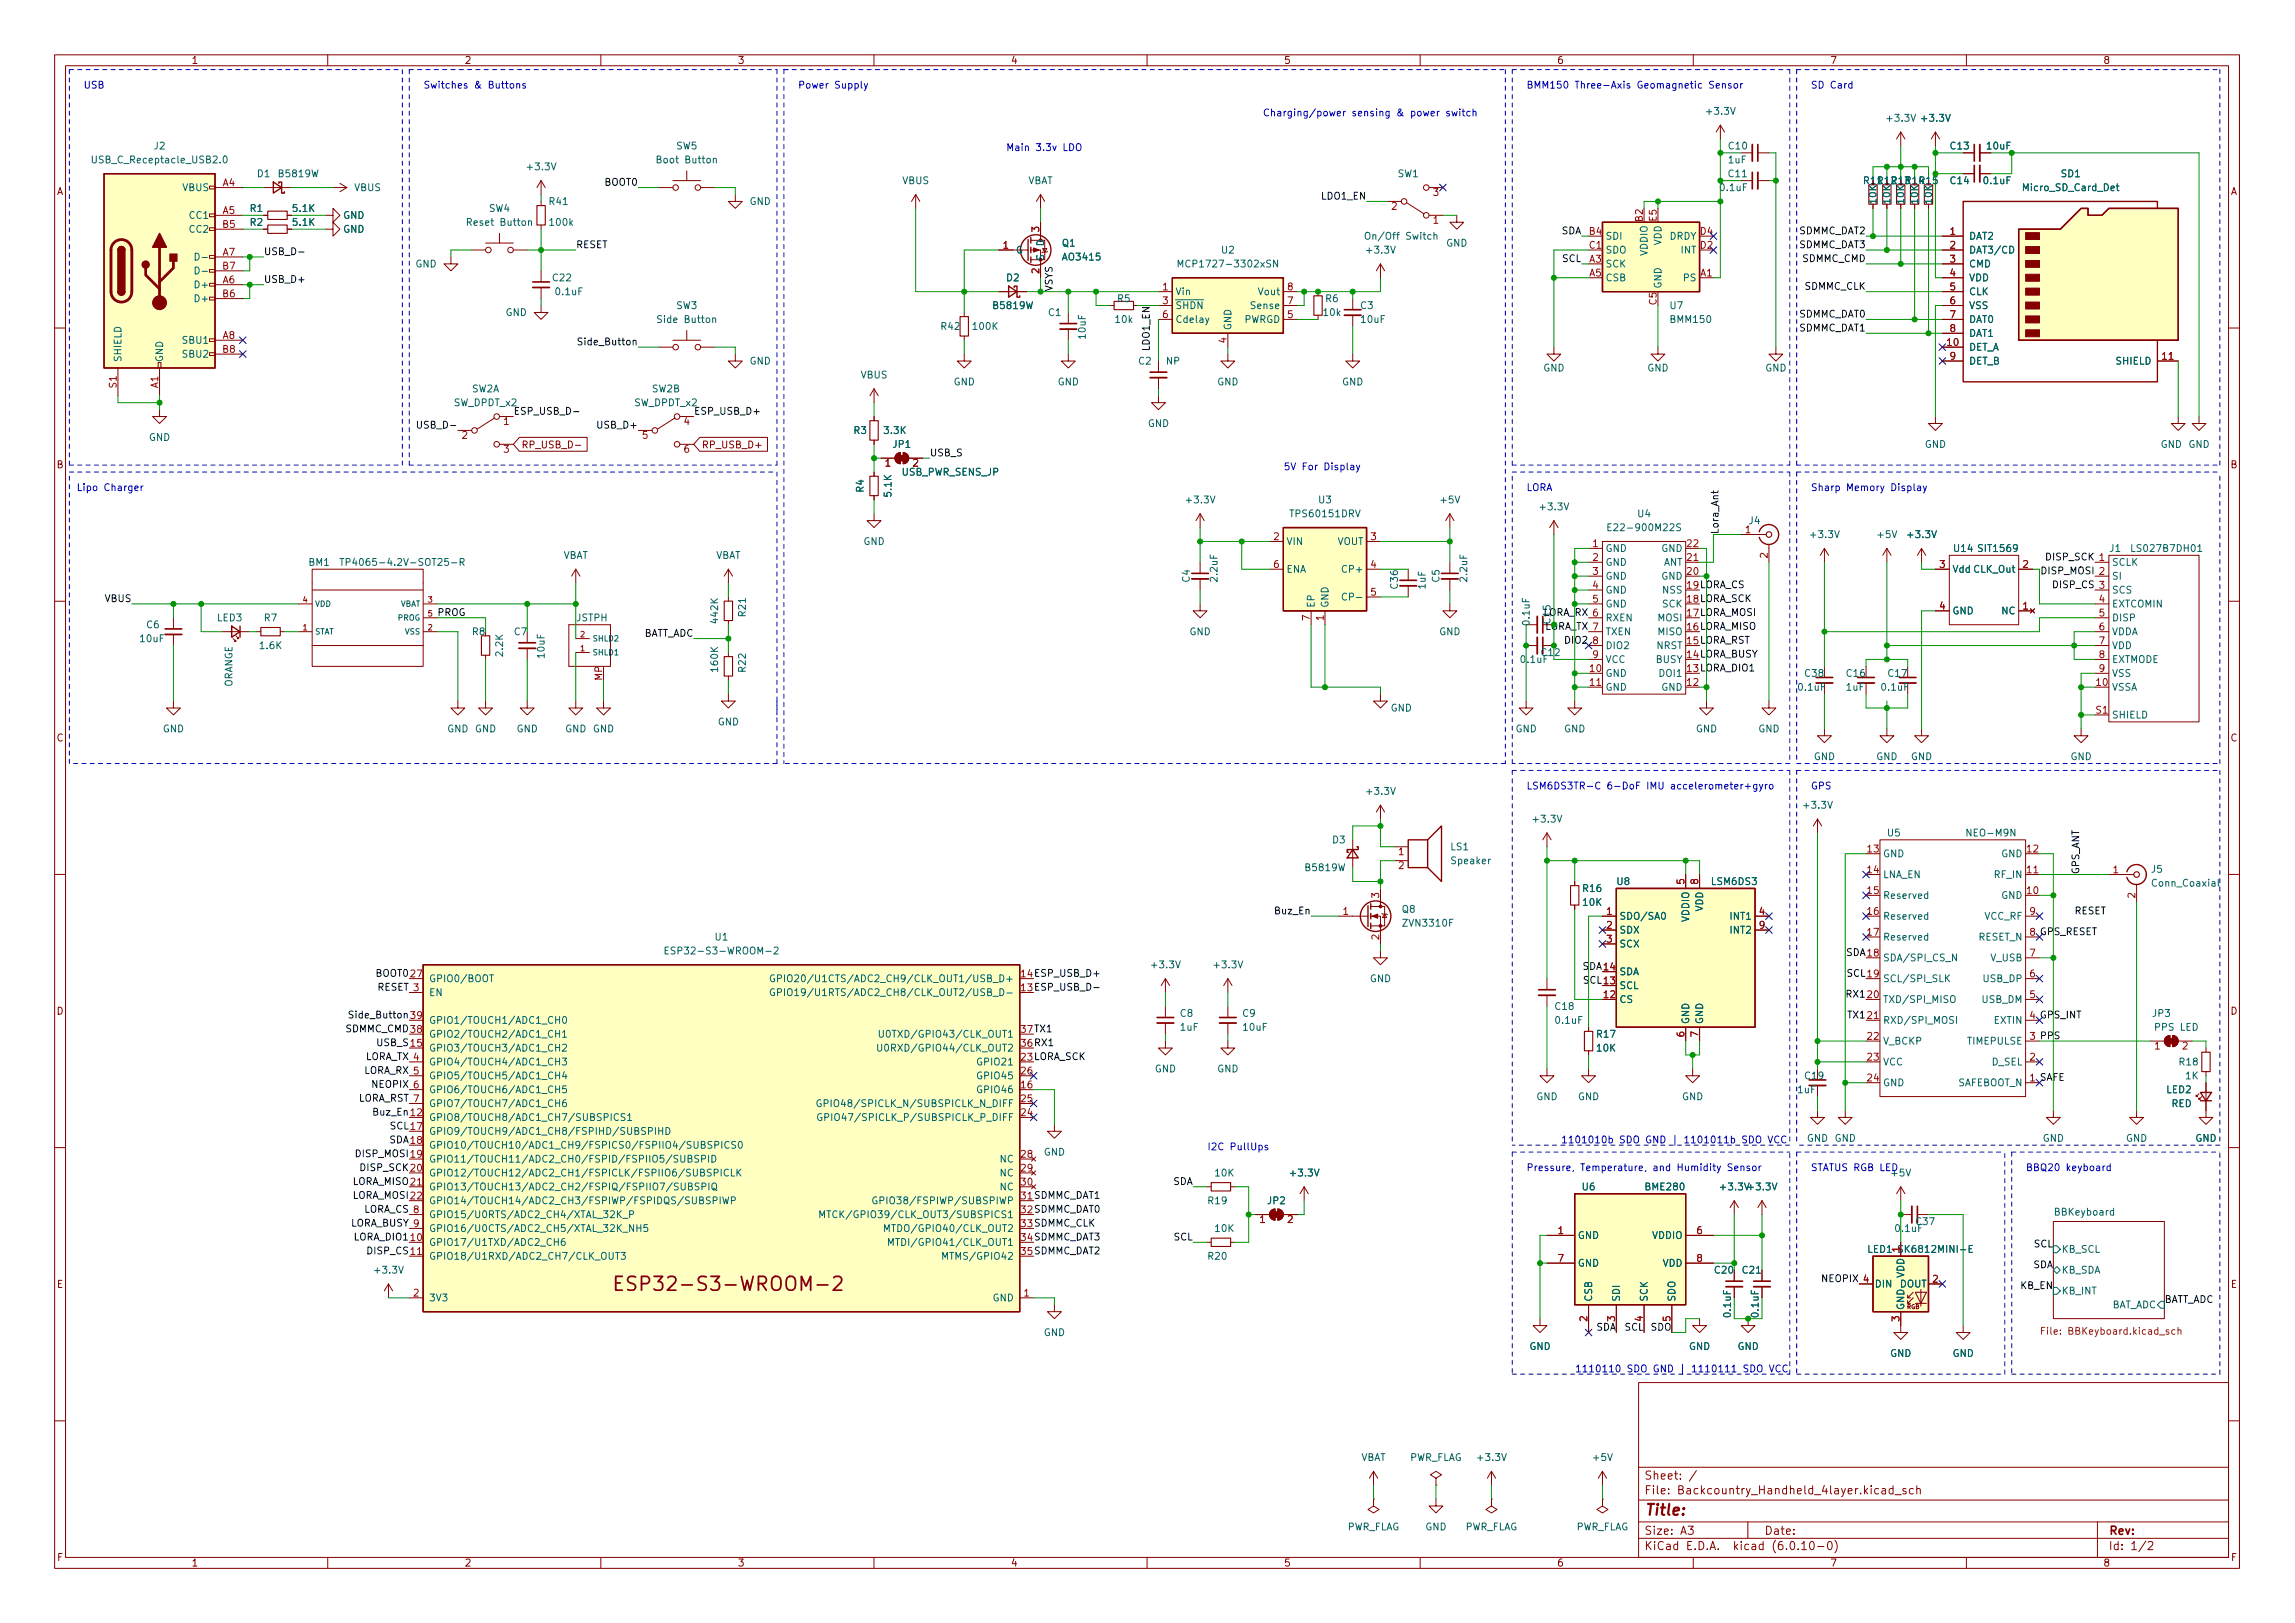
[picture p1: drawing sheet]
<svg xmlns="http://www.w3.org/2000/svg" width="420mm" height="297mm" viewBox="0 0 420 297" stroke-linecap="round" stroke-linejoin="round" font-family="sans-serif">
<defs><g id="words">
<text font-size="3.5" fill="#840000" x="115.8" y="236.3">ESP32-S3-WROOM-2</text>
<text font-size="2.8" fill="#840000" x="301" y="277.3">Title:</text>
<g font-size="2.1" fill="#840000">
<text x="301" y="273.5">File: Backcountry_Handheld_4layer.kicad_sch</text>
<text x="301" y="270.8">Sheet: /</text>
<text x="301" y="280.9">Size: A3</text>
<text x="323" y="280.9">Date:</text>
<text x="386" y="280.9">Rev:</text>
<text x="301" y="283.7">KiCad E.D.A. kicad (6.0.10-0)</text>
<text x="386" y="283.7">Id: 1/2</text>
</g>
<g font-size="1.8" fill="#840000">
<text x="35" y="11.7">1</text>
<text x="85" y="11.7">2</text>
<text x="135" y="11.7">3</text>
<text x="185" y="11.7">4</text>
<text x="235" y="11.7">5</text>
<text x="285" y="11.7">6</text>
<text x="335" y="11.7">7</text>
<text x="385" y="11.7">8</text>
<text x="10.3" y="35.7">A</text>
<text x="341.3" y="33.7">R11R12R13R14R15</text>
<text x="408.3" y="35.7">A</text>
<text x="95.4" y="82">RP_USB_D-</text>
<text x="128.4" y="82">RP_USB_D+</text>
<text x="10.3" y="85.7">B</text>
<text x="408.3" y="85.7">B</text>
<text x="10.3" y="135.7">C</text>
<text x="408.3" y="135.7">C</text>
<text x="10.3" y="185.7">D</text>
<text x="408.3" y="185.7">D</text>
<text x="348.4" y="229.3">SK6812MINI-E</text>
<text x="10.4" y="235.7">E</text>
<text x="408.4" y="235.7">E</text>
<text x="10.4" y="285.7">F</text>
<text x="35" y="286.7">1</text>
<text x="85" y="286.7">2</text>
<text x="135" y="286.7">3</text>
<text x="185" y="286.7">4</text>
<text x="235" y="286.7">5</text>
<text x="285" y="286.7">6</text>
<text x="335" y="286.7">7</text>
<text x="385" y="286.7">8</text>
<text x="408.4" y="285.7">F</text>
</g>
<g font-size="1.8" fill="#0000c2">
<text x="15.2" y="16.2">USB</text>
<text x="77.5" y="16.2">Switches &amp; Buttons</text>
<text x="146" y="16.2">Power Supply</text>
<text x="279.4" y="16.2">BMM150 Three-Axis Geomagnetic Sensor</text>
<text x="331.5" y="16.2">SD Card</text>
<text x="231.1" y="21.3">Charging/power sensing &amp; power switch</text>
<text x="184.1" y="27.6">Main 3.3v LDO</text>
<text x="14" y="89.9">Lipo Charger</text>
<text x="234.9" y="86">5V For Display</text>
<text x="279.4" y="89.9">LORA</text>
<text x="331.5" y="89.9">Sharp Memory Display</text>
<text x="279.4" y="144.5">LSM6DS3TR-C 6-DoF IMU accelerometer+gyro</text>
<text x="331.5" y="144.5">GPS</text>
<text x="285.8" y="209.2">1101010b SDO GND | 1101011b SDO VCC</text>
<text x="221" y="210.5">I2C PullUps</text>
<text x="279.4" y="214.3">Pressure, Temperature, and Humidity Sensor</text>
<text x="331.5" y="214.3">STATUS RGB LED</text>
<text x="370.8" y="214.3">BBQ20 keyboard</text>
<text x="288.3" y="251.1">1110110 SDO GND | 1110111 SDO VCC</text>
</g>
<g font-size="1.8" fill="#006464">
<text x="312.6" y="21">+3.3V</text>
<text x="345.6" y="22.3">+3.3V</text>
<text x="352" y="22.3">+3.3V</text>
<text x="17.5" y="29.9">USB_C_Receptacle_USB2.0</text>
<text x="28.2" y="27.3">J2</text>
<text x="120.6" y="29.9">Boot Button</text>
<text x="123.8" y="27.3">SW5</text>
<text x="316.5" y="29.9">1uF</text>
<text x="316.5" y="27.3">C10</text>
<text x="357.1" y="27.3">C13</text>
<text x="363.8" y="27.3">10uF</text>
<text x="33.4" y="35">VBUS</text>
<text x="47.1" y="32.4">D1</text>
<text x="51.2" y="32.4">B5819W</text>
<text x="64.8" y="35">VBUS</text>
<text x="96.7" y="31.2">+3.3V</text>
<text x="165.2" y="33.7">VBUS</text>
<text x="188.1" y="33.7">VBAT</text>
<text x="255.9" y="32.4">SW1</text>
<text x="315" y="35">0.1uF</text>
<text x="316.5" y="32.4">C11</text>
<text x="357.1" y="33.7">C14</text>
<text x="363.3" y="33.7">0.1uF</text>
<text x="370.6" y="35">Micro_SD_Card_Det</text>
<text x="377.4" y="32.4">SD1</text>
<text x="34.8" y="40">CC1</text>
<text x="45.8" y="38.8">R1</text>
<text x="45.8" y="41.3">R2</text>
<text x="53.7" y="38.8">5.1K</text>
<text x="53.7" y="41.3">5.1K</text>
<text x="62.8" y="40">GND</text>
<text x="85.9" y="41.3">Reset Button</text>
<text x="89.5" y="38.8">SW4</text>
<text x="100.6" y="37.5">R41</text>
<text x="100.8" y="41.3">100k</text>
<text x="137.2" y="37.5">GND</text>
<text x="343.5" y="37.2" transform="rotate(-90 343.5 37.2)">10K</text>
<text x="346.1" y="37.2" transform="rotate(-90 346.1 37.2)">10K</text>
<text x="348.6" y="37.2" transform="rotate(-90 348.6 37.2)">10K</text>
<text x="351.2" y="37.2" transform="rotate(-90 351.2 37.2)">10K</text>
<text x="353.7" y="37.2" transform="rotate(-90 353.7 37.2)">10K</text>
<text x="34.8" y="42.6">CC2</text>
<text x="62.8" y="42.6">GND</text>
<text x="185.9" y="46.4">G</text>
<text x="191.1" y="47.8" transform="rotate(-90 191.1 47.8)">S</text>
<text x="191.1" y="45" transform="rotate(-90 191.1 45)">D</text>
<text x="194.5" y="45.1">Q1</text>
<text x="194.7" y="47.7">AO3415</text>
<text x="223.7" y="46.4">U2</text>
<text x="250.4" y="46.4">+3.3V</text>
<text x="250.7" y="43.9">On/Off Switch</text>
<text x="264.7" y="45.1">GND</text>
<text x="293.9" y="43.9">SDI</text>
<text x="293.9" y="46.4">SDO</text>
<text x="301.6" y="46.8" transform="rotate(-90 301.6 46.8)">VDDIO</text>
<text x="304.2" y="44.9" transform="rotate(-90 304.2 44.9)">VDD</text>
<text x="305.6" y="43.9">DRDY</text>
<text x="307.8" y="46.4">INT</text>
<text x="360.4" y="43.9">DAT2</text>
<text x="360.4" y="46.4">DAT3/CD</text>
<text x="36" y="52.7">D+</text>
<text x="76" y="48.9">GND</text>
<text x="101.2" y="51.5">C22</text>
<text x="184.3" y="51.5">D2</text>
<text x="216.9" y="48.9">MCP1727-3302xSN</text>
<text x="293.9" y="48.9">SCK</text>
<text x="293.9" y="51.5">CSB</text>
<text x="304.2" y="52.9" transform="rotate(-90 304.2 52.9)">GND</text>
<text x="308.3" y="51.5">PS</text>
<text x="360.4" y="48.9">CMD</text>
<text x="360.4" y="51.5">VDD</text>
<text x="36" y="55.3">D+</text>
<text x="92.5" y="57.8">GND</text>
<text x="101.8" y="54">0.1uF</text>
<text x="120.8" y="59.1">Side Button</text>
<text x="123.8" y="56.6">SW3</text>
<text x="182" y="56.6">B5819W</text>
<text x="192" y="57.8">C1</text>
<text x="204.3" y="59.1">10k</text>
<text x="204.6" y="55.3">R5</text>
<text x="215.1" y="59.1">Cdelay</text>
<text x="215.1" y="54">Vin</text>
<text x="215.1" y="56.6">~{SHDN}</text>
<text x="227.7" y="59.1">PWRGD</text>
<text x="229.2" y="56.6">Sense</text>
<text x="230.5" y="54">Vout</text>
<text x="242.4" y="57.8">10k</text>
<text x="242.7" y="55.3">R6</text>
<text x="249.1" y="56.6">C3</text>
<text x="249.3" y="59.1">10uF</text>
<text x="305.8" y="56.6">U7</text>
<text x="305.9" y="59.1">BMM150</text>
<text x="360.4" y="54">CLK</text>
<text x="360.4" y="56.6">VSS</text>
<text x="360.4" y="59.1">DAT0</text>
<text x="33.6" y="62.9">SBU1</text>
<text x="33.6" y="65.4">SBU2</text>
<text x="172.4" y="60.4">R42</text>
<text x="178.2" y="60.4">100K</text>
<text x="198.8" y="61.9" transform="rotate(-90 198.8 61.9)">10uF</text>
<text x="225.4" y="60.5" transform="rotate(-90 225.4 60.5)">GND</text>
<text x="360.4" y="64.2">DET_A</text>
<text x="360.4" y="61.6">DAT1</text>
<text x="22.2" y="66.3" transform="rotate(-90 22.2 66.3)">SHIELD</text>
<text x="29.8" y="66.3" transform="rotate(-90 29.8 66.3)">GND</text>
<text x="86.3" y="71.8">SW2A</text>
<text x="119.4" y="71.8">SW2B</text>
<text x="137.2" y="66.7">GND</text>
<text x="157.6" y="69.3">VBUS</text>
<text x="174.6" y="70.5">GND</text>
<text x="193.6" y="70.5">GND</text>
<text x="208.5" y="66.7">C2</text>
<text x="213.5" y="66.7">NP</text>
<text x="222.8" y="70.5">GND</text>
<text x="245.7" y="70.5">GND</text>
<text x="282.5" y="68">GND</text>
<text x="301.6" y="68">GND</text>
<text x="323.2" y="68">GND</text>
<text x="360.4" y="66.7">DET_B</text>
<text x="387.5" y="66.7">SHIELD</text>
<text x="83.1" y="74.3">SW_DPDT_x2</text>
<text x="116.1" y="74.3">SW_DPDT_x2</text>
<text x="27.2" y="80.7">GND</text>
<text x="156.3" y="79.4">R3</text>
<text x="162" y="79.4">3.3K</text>
<text x="163.5" y="82">JP1</text>
<text x="210.1" y="78.1">GND</text>
<text x="352.4" y="82">GND</text>
<text x="395.5" y="82">GND GND</text>
<text x="165.1" y="87">USB_PWR_SENS_JP</text>
<text x="158.1" y="90.1" transform="rotate(-90 158.1 90.1)">R4</text>
<text x="163.2" y="90.8" transform="rotate(-90 163.2 90.8)">5.1K</text>
<text x="217.4" y="92.1">+3.3V</text>
<text x="236.5" y="94.7">TPS60151DRV</text>
<text x="241.4" y="92.1">U3</text>
<text x="263.8" y="92.1">+5V</text>
<text x="282.1" y="93.4">+3.3V</text>
<text x="299.9" y="94.7">U4</text>
<text x="320.2" y="95.9">J4</text>
<text x="158.1" y="99.7">GND</text>
<text x="235.5" y="99.7">VIN</text>
<text x="244.8" y="99.7">VOUT</text>
<text x="293.9" y="101">GND</text>
<text x="295.3" y="97.2">E22-900M22S</text>
<text x="304.2" y="101">GND</text>
<text x="331.7" y="98.5">+3.3V</text>
<text x="343.8" y="98.5">+5V</text>
<text x="349.5" y="98.5">+3.3V</text>
<text x="357.8" y="101">U14</text>
<text x="362.4" y="101">SIT1569</text>
<text x="386.3" y="101">J1</text>
<text x="390.7" y="101">LS027B7DH01</text>
<text x="56.6" y="103.5">BM1</text>
<text x="64.4" y="103.5">TP4065-4.2V-SOT25-R</text>
<text x="103" y="102.3">VBAT</text>
<text x="130.9" y="102.3">VBAT</text>
<text x="217.8" y="106.5" transform="rotate(-90 217.8 106.5)">C4</text>
<text x="222.9" y="106.3" transform="rotate(-90 222.9 106.3)">2.2uF</text>
<text x="235.5" y="104.8">ENA</text>
<text x="246.2" y="104.8">CP+</text>
<text x="255.9" y="107.7" transform="rotate(-90 255.9 107.7)">C36</text>
<text x="261" y="107.8" transform="rotate(-90 261 107.8)">1uF</text>
<text x="263.5" y="106.5" transform="rotate(-90 263.5 106.5)">C5</text>
<text x="268.6" y="106.3" transform="rotate(-90 268.6 106.3)">2.2uF</text>
<text x="293.9" y="103.5">GND</text>
<text x="293.9" y="106.1">GND</text>
<text x="304.2" y="106.1">GND</text>
<text x="304.5" y="103.5">ANT</text>
<text x="357.4" y="104.8">Vdd CLK_Out</text>
<text x="386.6" y="103.5">SCLK</text>
<text x="386.6" y="106.1">SI</text>
<text x="39.8" y="113.7">LED3</text>
<text x="48.4" y="113.7">R7</text>
<text x="105.5" y="113.7">JSTPH</text>
<text x="131.4" y="113.9" transform="rotate(-90 131.4 113.9)">442K</text>
<text x="136.5" y="112.8" transform="rotate(-90 136.5 112.8)">R21</text>
<text x="240.7" y="111.3" transform="rotate(-90 240.7 111.3)">EP</text>
<text x="243.2" y="111.3" transform="rotate(-90 243.2 111.3)">GND</text>
<text x="246.6" y="109.9">CP-</text>
<text x="293.9" y="108.6">GND</text>
<text x="293.9" y="111.2">GND</text>
<text x="293.9" y="113.7">RXEN</text>
<text x="303.6" y="113.7">MOSI</text>
<text x="304.4" y="111.2">SCK</text>
<text x="304.5" y="108.6">NSS</text>
<text x="357.4" y="112.4">GND</text>
<text x="366.5" y="112.4">NC</text>
<text x="386.6" y="108.6">SCS</text>
<text x="386.6" y="111.2">EXTCOMIN</text>
<text x="386.6" y="113.7">DISP</text>
<text x="25.7" y="117.5">10uF</text>
<text x="26.9" y="115">C6</text>
<text x="47.7" y="118.8">1.6K</text>
<text x="86.5" y="116.2">R8</text>
<text x="94.2" y="116.2">C7</text>
<text x="217.7" y="116.2">GND</text>
<text x="263.5" y="116.2">GND</text>
<text x="280" y="114.3" transform="rotate(-90 280 114.3)">0.1uF</text>
<text x="293.9" y="116.2">TXEN</text>
<text x="293.9" y="118.8">DIO2</text>
<text x="303.3" y="118.8">NRST</text>
<text x="303.6" y="116.2">MISO</text>
<text x="386.6" y="116.2">VDDA</text>
<text x="386.6" y="118.8">VDD</text>
<text x="42.5" y="125.8" transform="rotate(-90 42.5 125.8)">ORANGE</text>
<text x="92.1" y="120" transform="rotate(-90 92.1 120)">2.2K</text>
<text x="99.7" y="120.3" transform="rotate(-90 99.7 120.3)">10uF</text>
<text x="131.4" y="122.8" transform="rotate(-90 131.4 122.8)">160K</text>
<text x="136.5" y="122.9" transform="rotate(-90 136.5 122.9)">R22</text>
<text x="278.5" y="121.3">0.1uF</text>
<text x="293.9" y="123.9">GND</text>
<text x="293.9" y="121.3">VCC</text>
<text x="303.2" y="121.3">BUSY</text>
<text x="304" y="123.9">DOI1</text>
<text x="330.5" y="123.9">C38</text>
<text x="338.1" y="123.9">C16</text>
<text x="345.7" y="123.9">C17</text>
<text x="386.6" y="121.3">EXTMODE</text>
<text x="386.6" y="123.9">VSS</text>
<text x="254.6" y="130.2">GND</text>
<text x="293.9" y="126.4">GND</text>
<text x="304.2" y="126.4">GND</text>
<text x="329.3" y="126.4">0.1uF</text>
<text x="338.1" y="126.4">1uF</text>
<text x="344.6" y="126.4">0.1uF</text>
<text x="386.6" y="126.4">VSSA</text>
<text x="386.6" y="131.5">SHIELD</text>
<text x="29.8" y="134">GND</text>
<text x="81.9" y="134">GND GND</text>
<text x="94.6" y="134">GND</text>
<text x="103.4" y="134">GND GND</text>
<text x="131.4" y="132.8">GND</text>
<text x="277.4" y="134">GND</text>
<text x="286.3" y="134">GND</text>
<text x="310.5" y="134">GND</text>
<text x="321.9" y="134">GND</text>
<text x="332" y="139.1">GND</text>
<text x="343.5" y="139.1">GND</text>
<text x="349.8" y="139.1">GND</text>
<text x="379" y="139.1">GND</text>
<text x="250.4" y="145.5">+3.3V</text>
<text x="330.4" y="148">+3.3V</text>
<text x="244" y="154.3">D3</text>
<text x="265.6" y="155.6">LS1</text>
<text x="280.9" y="150.5">+3.3V</text>
<text x="345.6" y="153.1">U5</text>
<text x="360.4" y="153.1">NEO-M9N</text>
<text x="239.1" y="159.4">B5819W</text>
<text x="265.8" y="158.2">Speaker</text>
<text x="296" y="162">U8</text>
<text x="313.4" y="162">LSM6DS3</text>
<text x="344.7" y="156.9">GND</text>
<text x="344.7" y="160.7">LNA_EN</text>
<text x="365.2" y="160.7">RF_IN</text>
<text x="366.4" y="156.9">GND</text>
<text x="393.9" y="159.7">J5</text>
<text x="256.7" y="167">Q8</text>
<text x="289.9" y="163.2">R16</text>
<text x="289.9" y="165.8">10K</text>
<text x="311.8" y="166.8" transform="rotate(-90 311.8 166.8)">VDD</text>
<text x="344.7" y="164.5">Reserved</text>
<text x="366.4" y="164.5">GND</text>
<text x="394.2" y="162.3">Conn_Coaxial</text>
<text x="130.9" y="172.1">U1</text>
<text x="257.1" y="169.6">ZVN3310F</text>
<text x="296.4" y="168.3">SDO/SA0</text>
<text x="296.4" y="170.9">SDX</text>
<text x="296.4" y="173.4">SCX</text>
<text x="309.2" y="168.7" transform="rotate(-90 309.2 168.7)">VDDIO</text>
<text x="317" y="168.3">INT1</text>
<text x="317" y="170.9">INT2</text>
<text x="344.7" y="168.3">Reserved</text>
<text x="344.7" y="172.1">Reserved</text>
<text x="362.2" y="172.1">RESET_N</text>
<text x="363.3" y="168.3">VCC_RF</text>
<text x="78.5" y="179.7">GPIO0/BOOT</text>
<text x="123.3" y="174.7">ESP32-S3-WROOM-2</text>
<text x="145.8" y="179.7">GPIO20/U1CTS/ADC2_CH9/CLK_OUT1/USB_D+</text>
<text x="211" y="177.2">+3.3V</text>
<text x="222.5" y="177.2">+3.3V</text>
<text x="250.8" y="179.7">GND</text>
<text x="296.4" y="178.5">SDA</text>
<text x="344.7" y="175.9">SDA/SPI_CS_N</text>
<text x="344.7" y="179.7">SCL/SPI_SLK</text>
<text x="363.2" y="179.7">USB_DP</text>
<text x="364.4" y="175.9">V_USB</text>
<text x="78.5" y="182.3">EN</text>
<text x="146.3" y="182.3">GPIO19/U1RTS/ADC2_CH8/CLK_OUT2/USB_D-</text>
<text x="284.8" y="184.8">C18</text>
<text x="296.4" y="183.6">CS</text>
<text x="296.4" y="181">SCL</text>
<text x="344.7" y="183.6">TXD/SPI_MISO</text>
<text x="362.9" y="183.6">USB_DM</text>
<text x="78.5" y="189.9">GPIO2/TOUCH2/ADC1_CH1</text>
<text x="78.5" y="187.4">GPIO1/TOUCH1/ADC1_CH0</text>
<text x="163.2" y="189.9">U0TXD/GPIO43/CLK_OUT1</text>
<text x="216.1" y="186.1">C8</text>
<text x="216.1" y="188.6">1uF</text>
<text x="227.5" y="186.1">C9</text>
<text x="227.7" y="188.6">10uF</text>
<text x="284.9" y="187.4">0.1uF</text>
<text x="292.4" y="189.9">R17</text>
<text x="309.2" y="187.5" transform="rotate(-90 309.2 187.5)">GND</text>
<text x="311.8" y="187.5" transform="rotate(-90 311.8 187.5)">GND</text>
<text x="344.7" y="187.4">RXD/SPI_MOSI</text>
<text x="344.7" y="191.2">V_BCKP</text>
<text x="360.2" y="191.2">TIMEPULSE</text>
<text x="365.1" y="187.4">EXTIN</text>
<text x="394.1" y="186.1">JP3</text>
<text x="394.6" y="188.6">PPS LED</text>
<text x="78.5" y="192.4">GPIO3/TOUCH3/ADC1_CH2</text>
<text x="78.5" y="195">GPIO4/TOUCH4/ADC1_CH3</text>
<text x="78.5" y="197.5">GPIO5/TOUCH5/ADC1_CH4</text>
<text x="163" y="192.4">U0RXD/GPIO44/CLK_OUT2</text>
<text x="179.3" y="195">GPIO21</text>
<text x="179.3" y="197.5">GPIO45</text>
<text x="211.4" y="196.3">GND</text>
<text x="222.8" y="196.3">GND</text>
<text x="292.4" y="192.4">10K</text>
<text x="330.5" y="197.5">C19</text>
<text x="344.7" y="195">VCC</text>
<text x="364.6" y="195">D_SEL</text>
<text x="399" y="195">R18</text>
<text x="400.1" y="197.5">1K</text>
<text x="78.5" y="200.1">GPIO6/TOUCH6/ADC1_CH5</text>
<text x="78.5" y="202.6">GPIO7/TOUCH7/ADC1_CH6</text>
<text x="152.2" y="202.6">GPIO48/SPICLK_N/SUBSPICLK_N_DIFF</text>
<text x="179.3" y="200.1">GPIO46</text>
<text x="281.2" y="201.3">GND</text>
<text x="288.9" y="201.3">GND</text>
<text x="307.9" y="201.3">GND</text>
<text x="329.2" y="200.1">1uF</text>
<text x="344.7" y="198.8">GND</text>
<text x="358.2" y="198.8">SAFEBOOT_N</text>
<text x="396.7" y="200.1">LED2</text>
<text x="397.5" y="202.6">RED</text>
<text x="78.5" y="205.1">GPIO8/TOUCH8/ADC1_CH7/SUBSPICS1</text>
<text x="78.5" y="207.7">GPIO9/TOUCH9/ADC1_CH8/FSPIHD/SUBSPIHD</text>
<text x="152.4" y="205.1">GPIO47/SPICLK_P/SUBSPICLK_P_DIFF</text>
<text x="330.8" y="209">GND GND</text>
<text x="374" y="209">GND</text>
<text x="389.2" y="209">GND</text>
<text x="401.9" y="209">GND</text>
<text x="78.5" y="210.2">GPIO10/TOUCH10/ADC1_CH9/FSPICS0/FSPIIO4/SUBSPICS0</text>
<text x="78.5" y="212.8">GPIO11/TOUCH11/ADC2_CH0/FSPID/FSPIIO5/SUBSPID</text>
<text x="78.5" y="215.3">GPIO12/TOUCH12/ADC2_CH1/FSPICLK/FSPIIO6/SUBSPICLK</text>
<text x="183.1" y="212.8">NC</text>
<text x="183.1" y="215.3">NC</text>
<text x="191.1" y="211.5">GND</text>
<text x="222.5" y="215.3">10K</text>
<text x="236.4" y="215.3">+3.3V</text>
<text x="346.4" y="215.3">+5V</text>
<text x="78.5" y="217.8">GPIO13/TOUCH13/ADC2_CH2/FSPIQ/FSPIIO7/SUBSPIQ</text>
<text x="78.5" y="220.4">GPIO14/TOUCH14/ADC2_CH3/FSPIWP/FSPIDQS/SUBSPIWP</text>
<text x="162.1" y="220.4">GPIO38/FSPIWP/SUBSPIWP</text>
<text x="183.1" y="217.8">NC</text>
<text x="221.2" y="220.4">R19</text>
<text x="232.1" y="220.4">JP2</text>
<text x="289.7" y="217.8">U6</text>
<text x="301.4" y="217.8">BME280</text>
<text x="315.2" y="217.8">+3.3V +3.3V</text>
<text x="78.5" y="222.9">GPIO15/U0RTS/ADC2_CH4/XTAL_32K_P</text>
<text x="78.5" y="225.5">GPIO16/U0CTS/ADC2_CH5/XTAL_32K_NH5</text>
<text x="153.3" y="222.9">MTCK/GPIO39/CLK_OUT3/SUBSPICS1</text>
<text x="163.8" y="225.5">MTDO/GPIO40/CLK_OUT2</text>
<text x="222.5" y="225.5">10K</text>
<text x="288.8" y="226.7">GND</text>
<text x="302.5" y="226.7">VDDIO</text>
<text x="347.1" y="225.5">0.1uF</text>
<text x="350.8" y="224.2">C37</text>
<text x="376.3" y="222.5">BBKeyboard</text>
<text x="68.8" y="233.1">+3.3V</text>
<text x="78.5" y="228">GPIO17/U1TXD/ADC2_CH6</text>
<text x="78.5" y="230.5">GPIO18/U1RXD/ADC2_CH7/CLK_OUT3</text>
<text x="164.6" y="228">MTDI/GPIO41/CLK_OUT1</text>
<text x="173.6" y="230.5">MTMS/GPIO42</text>
<text x="221.2" y="230.5">R20</text>
<text x="288.8" y="231.8">GND</text>
<text x="304.4" y="231.8">VDD</text>
<text x="314" y="233.1">C20</text>
<text x="319.1" y="233.1">C21</text>
<text x="341.9" y="229.3">LED1</text>
<text x="348.6" y="233.9" transform="rotate(-90 348.6 233.9)">VDD</text>
<text x="377.4" y="229.3">KB_SCL</text>
<text x="377.4" y="233.1">KB_SDA</text>
<text x="78.5" y="238.2">3V3</text>
<text x="181.7" y="238.2">GND</text>
<text x="291.5" y="238.3" transform="rotate(-90 291.5 238.3)">CSB</text>
<text x="296.5" y="238.3" transform="rotate(-90 296.5 238.3)">SDI</text>
<text x="301.6" y="238.3" transform="rotate(-90 301.6 238.3)">SCK</text>
<text x="306.7" y="238.3" transform="rotate(-90 306.7 238.3)">SDO</text>
<text x="343.2" y="235.6">DIN</text>
<text x="347.8" y="235.6">DOUT</text>
<text x="348.6" y="239.8" transform="rotate(-90 348.6 239.8)">GND</text>
<text x="377.4" y="236.9">KB_INT</text>
<text x="386.3" y="239.4">BAT_ADC</text>
<text x="191.1" y="244.5">GND</text>
<text x="316.9" y="240.9" transform="rotate(-90 316.9 240.9)">0.1uF</text>
<text x="321.9" y="240.9" transform="rotate(-90 321.9 240.9)">0.1uF</text>
<text x="280" y="247.1">GND</text>
<text x="309.2" y="247.1">GND</text>
<text x="318.1" y="247.1">GND</text>
<text x="346" y="248.3">GND</text>
<text x="357.4" y="248.3">GND</text>
<text x="249.1" y="267.4">VBAT</text>
<text x="257.9" y="267.4">PWR_FLAG</text>
<text x="270.7" y="267.4">+3.3V</text>
<text x="291.8" y="267.4">+5V</text>
<text x="246.5" y="280.1">PWR_FLAG</text>
<text x="260.9" y="280.1">GND</text>
<text x="268.1" y="280.1">PWR_FLAG</text>
<text x="288.4" y="280.1">PWR_FLAG</text>
</g>
<g font-size="1.8" fill="#a90000">
<text x="40.8" y="34.1">A4</text>
<text x="262.4" y="35.9">3</text>
<text x="40.8" y="39.2">A5</text>
<text x="40.8" y="41.7">B5</text>
<text x="254.8" y="38.4">2</text>
<text x="262.4" y="40.9">1</text>
<text x="300.7" y="40.5" transform="rotate(-90 300.7 40.5)">B2</text>
<text x="303.3" y="40.5" transform="rotate(-90 303.3 40.5)">E5</text>
<text x="40.8" y="46.8">A7</text>
<text x="183.7" y="45.5">1</text>
<text x="190.2" y="42.4" transform="rotate(-90 190.2 42.4)">3</text>
<text x="291" y="43">B4</text>
<text x="291" y="45.5">C1</text>
<text x="311.3" y="45.5">D2</text>
<text x="311.3" y="43">D4</text>
<text x="357" y="43">1</text>
<text x="357" y="45.5">2</text>
<text x="40.8" y="51.9">A6</text>
<text x="40.8" y="49.3">B7</text>
<text x="190.2" y="50.1" transform="rotate(-90 190.2 50.1)">2</text>
<text x="212.9" y="53.1">1</text>
<text x="235.7" y="53.1">8</text>
<text x="291" y="48">A3</text>
<text x="291" y="50.6">A5</text>
<text x="311.3" y="50.6">A1</text>
<text x="357" y="48">3</text>
<text x="357" y="50.6">4</text>
<text x="357" y="53.1">5</text>
<text x="40.8" y="54.4">B6</text>
<text x="212.9" y="58.2">6</text>
<text x="212.9" y="55.7">3</text>
<text x="235.7" y="58.2">5</text>
<text x="235.7" y="55.7">7</text>
<text x="303.3" y="55.8" transform="rotate(-90 303.3 55.8)">C5</text>
<text x="357" y="55.7">6</text>
<text x="357" y="58.2">7</text>
<text x="40.8" y="62">A8</text>
<text x="40.8" y="64.6">B8</text>
<text x="224.5" y="62.8" transform="rotate(-90 224.5 62.8)">4</text>
<text x="356.5" y="63.3">10</text>
<text x="357" y="60.7">8</text>
<text x="357" y="65.8">9</text>
<text x="395.9" y="65.8">11</text>
<text x="21.3" y="71" transform="rotate(-90 21.3 71)">S1</text>
<text x="29" y="71" transform="rotate(-90 29 71)">A1</text>
<text x="92.2" y="77.8">1</text>
<text x="125.2" y="77.8">4</text>
<text x="84.6" y="80.3">2</text>
<text x="92.2" y="82.8">3</text>
<text x="117.6" y="80.3">5</text>
<text x="125.2" y="82.8">6</text>
<text x="162.1" y="85.4">1</text>
<text x="167.1" y="85.4">2</text>
<text x="233.2" y="98.8">2</text>
<text x="251" y="98.8">3</text>
<text x="291.6" y="100.1">1</text>
<text x="308.9" y="100.1">22</text>
<text x="319.5" y="97.6">1</text>
<text x="233.2" y="103.9">6</text>
<text x="251" y="103.9">4</text>
<text x="291.6" y="102.7">2</text>
<text x="291.6" y="105.2">3</text>
<text x="291.6" y="107.7">4</text>
<text x="308.9" y="105.2">20</text>
<text x="308.9" y="102.7">21</text>
<text x="323.6" y="102.1" transform="rotate(-90 323.6 102.1)">2</text>
<text x="355.1" y="103.9">3</text>
<text x="370.3" y="103.9">2</text>
<text x="239.8" y="113.6" transform="rotate(-90 239.8 113.6)">7</text>
<text x="242.3" y="113.6" transform="rotate(-90 242.3 113.6)">1</text>
<text x="251" y="109">5</text>
<text x="291.6" y="110.3">5</text>
<text x="355.1" y="111.5">4</text>
<text x="370.3" y="111.5">1</text>
<text x="384.3" y="110.3">4</text>
<text x="384.3" y="112.8">5</text>
<text x="291.6" y="117.9">8</text>
<text x="384.3" y="115.4">6</text>
<text x="384.3" y="117.9">7</text>
<text x="110.2" y="124.6" transform="rotate(-90 110.2 124.6)">MP</text>
<text x="291.1" y="123">10</text>
<text x="291.1" y="125.5">11</text>
<text x="291.6" y="120.4">9</text>
<text x="308.9" y="125.5">12</text>
<text x="383.8" y="125.5">10</text>
<text x="384.3" y="120.4">8</text>
<text x="384.3" y="123">9</text>
<text x="383.7" y="130.6">S1</text>
<text x="341.9" y="156">13</text>
<text x="371.1" y="156">12</text>
<text x="256" y="156.5">1</text>
<text x="256" y="159">2</text>
<text x="308.4" y="161.8" transform="rotate(-90 308.4 161.8)">5</text>
<text x="310.9" y="161.8" transform="rotate(-90 310.9 161.8)">8</text>
<text x="341.9" y="159.8">14</text>
<text x="371.1" y="159.8">11</text>
<text x="386.9" y="159.8">1</text>
<text x="245.9" y="167.4">1</text>
<text x="252.5" y="164.4" transform="rotate(-90 252.5 164.4)">3</text>
<text x="294.1" y="167.4">1</text>
<text x="322.1" y="167.4">4</text>
<text x="341.9" y="163.6">15</text>
<text x="341.9" y="167.4">16</text>
<text x="371.1" y="163.6">10</text>
<text x="371.6" y="167.4">9</text>
<text x="390.9" y="164.4" transform="rotate(-90 390.9 164.4)">2</text>
<text x="252.5" y="172" transform="rotate(-90 252.5 172)">2</text>
<text x="294.1" y="170">2</text>
<text x="294.1" y="172.5">3</text>
<text x="322.1" y="170">9</text>
<text x="341.9" y="171.2">17</text>
<text x="75.2" y="178.9">27</text>
<text x="293.7" y="177.6">14</text>
<text x="371.6" y="178.9">6</text>
<text x="371.6" y="175">7</text>
<text x="293.7" y="182.7">12</text>
<text x="293.7" y="180.1">13</text>
<text x="371.6" y="182.7">5</text>
<text x="308.4" y="189.8" transform="rotate(-90 308.4 189.8)">6</text>
<text x="310.9" y="189.8" transform="rotate(-90 310.9 189.8)">7</text>
<text x="341.9" y="190.3">22</text>
<text x="187" y="196.6">26</text>
<text x="341.9" y="194.1">23</text>
<text x="341.9" y="197.9">24</text>
<text x="371.6" y="194.1">2</text>
<text x="394.5" y="192.1">1</text>
<text x="399.6" y="192.1">2</text>
<text x="187" y="199.2">16</text>
<text x="187" y="201.7">25</text>
<text x="187" y="204.3">24</text>
<text x="187" y="211.9">28</text>
<text x="187" y="214.4">29</text>
<text x="187" y="217">30</text>
<text x="75.2" y="227.1">10</text>
<text x="230.6" y="223.8">1</text>
<text x="235.7" y="223.8">2</text>
<text x="285.3" y="225.8">1</text>
<text x="310.7" y="225.8">6</text>
<text x="285.3" y="230.9">7</text>
<text x="310.7" y="230.9">8</text>
<text x="347.7" y="229.1" transform="rotate(-90 347.7 229.1)">1</text>
<text x="75.7" y="237.3">2</text>
<text x="187.5" y="237.3">1</text>
<text x="341.1" y="234.7">4</text>
<text x="353.8" y="234.7">2</text>
<text x="290.6" y="241.8" transform="rotate(-90 290.6 241.8)">2</text>
<text x="295.7" y="241.8" transform="rotate(-90 295.7 241.8)">3</text>
<text x="300.7" y="241.8" transform="rotate(-90 300.7 241.8)">4</text>
<text x="305.8" y="241.8" transform="rotate(-90 305.8 241.8)">5</text>
<text x="347.7" y="241.8" transform="rotate(-90 347.7 241.8)">3</text>
</g>
<g font-size="1.8" fill="#0f0f0f">
<text x="110.7" y="34">BOOT0</text>
<text x="242" y="36.5">LDO1_EN</text>
<text x="48.3" y="46.7">USB_D-</text>
<text x="105.4" y="45.4">RESET</text>
<text x="285.8" y="42.9">SDA</text>
<text x="286" y="47.9">SCL</text>
<text x="329.3" y="42.9">SDMMC_DAT2</text>
<text x="329.3" y="45.4">SDMMC_DAT3</text>
<text x="329.9" y="47.9">SDMMC_CMD</text>
<text x="48.3" y="51.8">USB_D+</text>
<text x="192.7" y="53.4" transform="rotate(-90 192.7 53.4)">VSYS</text>
<text x="330.3" y="53">SDMMC_CLK</text>
<text x="329.3" y="58.1">SDMMC_DAT0</text>
<text x="106.4" y="63.2">Side_Button</text>
<text x="210.5" y="64.1" transform="rotate(-90 210.5 64.1)">LDO1_EN</text>
<text x="329.3" y="60.6">SDMMC_DAT1</text>
<text x="94" y="75.9">ESP_USB_D-</text>
<text x="127" y="75.9">ESP_USB_D+</text>
<text x="77.2" y="78.4">USB_D-</text>
<text x="109.8" y="78.4">USB_D+</text>
<text x="170.2" y="83.5">USB_S</text>
<text x="314.6" y="97.8" transform="rotate(-90 314.6 97.8)">Lora_Ant</text>
<text x="308.9" y="107.7">19LORA_CS</text>
<text x="373.9" y="105.1">DISP_MOSI 2</text>
<text x="374.7" y="102.6">DISP_SCK 1</text>
<text x="376" y="107.6">DISP_CS 3</text>
<text x="19.2" y="110.2">VBUS</text>
<text x="80" y="112.7">PROG</text>
<text x="282.4" y="112.7">LORA_RX 6</text>
<text x="308.9" y="112.8">17LORA_MOSI</text>
<text x="308.9" y="110.3">18LORA_SCK</text>
<text x="117.5" y="116.5">BATT_ADC</text>
<text x="283.8" y="114.1" transform="rotate(-90 283.8 114.1)">C15</text>
<text x="286.7" y="117.8">DIO2</text>
<text x="308.9" y="117.9">15LORA_RST</text>
<text x="308.9" y="115.4">16LORA_MISO</text>
<text x="308.9" y="123">13LORA_DIO1</text>
<text x="308.9" y="120.4">14LORA_BUSY</text>
<text x="380.6" y="160.1" transform="rotate(-90 380.6 160.1)">GPS_ANT</text>
<text x="233.5" y="167.3">Buz_En</text>
<text x="379.7" y="167.3">RESET</text>
<text x="371.6" y="171.2">8 GPS_RESET</text>
<text x="68.8" y="178.8">BOOT0</text>
<text x="187" y="178.9">14ESP_USB_D+</text>
<text x="289.6" y="177.5">SDA 14</text>
<text x="337.9" y="174.9">SDA 18</text>
<text x="338.1" y="178.8">SCL 19</text>
<text x="69" y="181.3">RESET 3</text>
<text x="187" y="181.4">13ESP_USB_D-</text>
<text x="289.8" y="180">SCL 13</text>
<text x="338.2" y="182.6">RX120</text>
<text x="63.2" y="188.9">SDMMC_CMD38</text>
<text x="64.5" y="186.4">Side_Button 39</text>
<text x="69" y="191.5">USB_S 15</text>
<text x="187" y="191.6">36RX1</text>
<text x="187" y="189">37TX1</text>
<text x="338.4" y="186.4">TX121</text>
<text x="371.6" y="190.3">3 PPS</text>
<text x="371.6" y="186.5">4 GPS_INT</text>
<text x="66.5" y="196.5">LORA_RX 5</text>
<text x="66.7" y="194">LORA_TX 4</text>
<text x="187" y="194.1">23LORA_SCK</text>
<text x="371.6" y="197.9">1 SAFE</text>
<text x="65.4" y="201.6">LORA_RST 7</text>
<text x="68.2" y="199.1">NEOPIX 6</text>
<text x="68.4" y="204.2">Buz_En 12</text>
<text x="71.2" y="209.2">SDA 18</text>
<text x="71.4" y="206.7">SCL 17</text>
<text x="65.3" y="211.8">DISP_MOSI19</text>
<text x="66.1" y="214.3">DISP_SCK 20</text>
<text x="64.4" y="216.9">LORA_MISO 21</text>
<text x="64.4" y="219.4">LORA_MOSI 22</text>
<text x="66.5" y="221.9">LORA_CS 8</text>
<text x="187" y="219.5">31SDMMC_DAT1</text>
<text x="214.7" y="216.9">SDA</text>
<text x="64" y="224.5">LORA_BUSY 9</text>
<text x="64.8" y="227">LORA_DIO1</text>
<text x="187" y="222">32SDMMC_DAT0</text>
<text x="187" y="224.6">33SDMMC_CLK</text>
<text x="187" y="227.1">34SDMMC_DAT3</text>
<text x="214.9" y="227">SCL</text>
<text x="67.4" y="229.6">DISP_CS11</text>
<text x="187" y="229.7">35SDMMC_DAT2</text>
<text x="372.2" y="232.1">SDA</text>
<text x="372.4" y="228.3">SCL</text>
<text x="333.7" y="234.6">NEOPIX 4</text>
<text x="369.9" y="235.9">KB_EN</text>
<text x="396.2" y="238.4">BATT_ADC</text>
<text x="292.2" y="243.5">SDA</text>
<text x="297.5" y="243.5">SCL</text>
<text x="302.2" y="243.5">SDO</text>
</g>
<g font-size="1.8" fill="#009600">
<text x="282.6" y="115.3">LORA_TX 7</text>
<text x="282.2" y="120.1">C12</text>
</g>
<text font-size="1.8" fill="#725600" x="374.6" y="244.3">File: BBKeyboard.kicad_sch</text>
<g font-size="1.4" fill="#a90000">
<text x="55.5" y="110.3">4</text>
<text x="78.4" y="110.3">3</text>
<text x="78.4" y="112.8">5</text>
<text x="55.5" y="115.4">1</text>
<text x="78.4" y="115.4">2</text>
<text x="106.3" y="119.2">1</text>
<text x="106.3" y="116.6">2</text>
</g>
<g font-size="1.4" fill="#006464">
<text x="57.6" y="111">VDD</text>
<text x="72.8" y="113.6">PROG</text>
<text x="73.2" y="111">VBAT</text>
<text x="57.6" y="116.1">STAT</text>
<text x="74.2" y="116.1">VSS</text>
<text x="108.4" y="119.9">SHLD1</text>
<text x="108.4" y="117.4">SHLD2</text>
</g>
<text font-size="1.1" fill="#840000" x="349.1" y="239.6">RGB</text>
</g></defs>
<g fill="none" stroke="#840000" stroke-width=".18">
<path d="M10 10h400v277h-400zM12 12h396v273h-396zM60 10v2M110 10v2M160 10v2M210 10v2M260 10v2M310 10v2M360 10v2M38.4 39.2h1v.5h-1zM38.4 34.1h1v.5h-1zM39.4 39.4h5"/>
<path d="M39.4 34.3h5M48.3 39.4h.7M48.3 34.3h5M52.6 39.4h.7M59.7 39.4h1.3v-1.3l1.2 1.3-1.2 1.3v-1.3M61 34.3h2.5M62.2 33.6l1.3 .7M63.5 34.3l-1.3 .8M99.1 33.1v2.5M99.1 36.9v.7M99.1 33.1l-.8 1.2M99.1 33.1l.7 1.2"/>
<path d="M120.6 34.3h2.6M123.2 33.1h5.1M125.7 31.3v1.8M128.3 34.3h2.5M134.6 35.6v1.3h-1.3l1.3 1.2 1.3-1.2h-1.3M167.6 35.6l-.7 1.3M167.6 35.6v2.5M167.6 35.6l.8 1.3M190.5 35.6v2.5M190.5 35.6l-.8 1.3M190.5 35.6l.8 1.3M254 36.9h2.5"/>
<path d="M257.6 37.1l3.1 2.1M261.6 39.4h2.6M261.6 34.3h2.6M266.7 39.4v1.3h1.3l-1.3 1.2-1.3-1.2h1.3M315 22.9l-.8 1.3M315 22.9v2.5M315 22.9l.7 1.3M318.8 28h2M318.8 33.1h2M321.8 28h2M321.8 33.1h2M342.9 37.4v.7"/>
<path d="M345.4 37.4v.7M348 24.2v2.5M348 37.4v.7M348 24.2l-.8 1.2M348 24.2l.7 1.2M350.5 37.4v.7M353.1 37.4v.7M354.3 24.2l-.7 1.2M354.3 24.2v2.5M354.3 24.2l.8 1.2M359.4 31.8h2M359.4 28h2"/>
<path d="M362.5 31.8h2M362.5 28h2M38.4 54.4h1v.5h-1zM38.4 51.9h1v.5h-1zM38.4 49.3h1v.5h-1zM38.4 46.8h1v.5h-1zM38.4 41.7h1v.5h-1zM39.4 41.9h5M39.4 52.1h5M39.4 47h5M39.4 54.6h5M39.4 49.6h5"/>
<path d="M48.3 41.9h.7M52.6 41.9h.7M59.7 41.9h1.3v-1.2l1.2 1.2-1.2 1.3v-1.3M82.5 47v1.3h1.3l-1.3 1.3-1.2-1.3h1.2M86.4 45.8h2.5M88.9 44.5h5.1M91.4 42.7v1.8M94 45.8h2.5M99.1 55.9v1.3h1.2l-1.2 1.3-1.3-1.3h1.3M99.1 41.2v.7M99.1 49.6v2M99.1 52.6v2"/>
<path d="M176.5 57.2v.7M182.9 45.8h5.3M182.9 53.4h5.1M188.7 45.8h1.8v5M188.7 44h2.6v3.5h-2.6M190.5 40.7v2.5M190.9 45.5h.7l-.3 .6zM191.8 46l-.2 .1h-.7l-.1 .2M195.6 57.2v2M203.2 55.9h.8M207.5 55.9h.8M212.1 55.9h2.5"/>
<path d="M212.1 53.4h2.5M212.1 58.5h2.5M234.9 55.9h2.6M234.9 53.4h2.6M234.9 58.5h2.6M241.3 53.4v.7M241.3 57.7v.8M247.6 54.6v2.1M247.6 57.7v2M252.7 48.3v2.5M252.7 48.3l-.7 1.3M252.7 48.3l.8 1.3"/>
<path d="M355.6 55.9h3.8M355.6 43.2h3.8M355.6 45.8h3.8M355.6 48.3h3.8M355.6 50.8h3.8M355.6 53.4h3.8M355.6 58.5h3.8M10 60h2M21.6 67.3v5.1M29 66.3h.5v1h-.5zM29.2 75v1.2h1.3l-1.3 1.3-1.3-1.3h1.3M29.2 67.3v5.1"/>
<path d="M38.4 64.6h1v.5h-1zM38.4 62h1v.5h-1zM39.4 62.3h5M39.4 64.8h5M83.8 78.8h2.6M90.6 76.5l-3.2 2M91.4 76.2h2.6M116.8 78.8h2.6M120.6 63.5h2.6M123.2 62.3h5.1M123.6 76.5l-3.2 2M124.5 76.2h2.5"/>
<path d="M125.7 60.5v1.8M128.3 63.5h2.5M134.6 64.8v1.3h-1.3l1.3 1.2 1.3-1.2h-1.3M160 71.2v2.5M160 76.2v.8M160 71.2l-.7 1.2M160 71.2l.8 1.2M176.5 64.8v1.3h1.3l-1.3 1.2-1.2-1.2h1.2M176.5 61.5v.8M195.6 64.8v1.3h1.2l-1.2 1.2-1.3-1.2h1.3M195.6 60.2v2.1M212.1 72.4v1.3h1.3l-1.3 1.3-1.3-1.3h1.3"/>
<path d="M212.1 66.1v2M212.1 69.1v2.1M224.8 64.8v1.3h1.3l-1.3 1.2-1.3-1.2h1.3M224.8 61v2.5M247.6 64.8v1.3h1.3l-1.3 1.2-1.2-1.2h1.2M284.5 63.5v1.3h1.2l-1.2 1.3-1.3-1.3h1.3M303.5 63.5v1.3h1.3l-1.3 1.3-1.2-1.3h1.2M325.1 63.5v1.3h1.3l-1.3 1.3-1.3-1.3h1.3M354.3 76.2v1.3h1.3l-1.3 1.3-1.2-1.3h1.2M355.6 63.5h3.8M355.6 66.1h3.8M355.6 61h3.8"/>
<path d="M395 66.1h3.8M398.8 76.2v1.3h1.2l-1.2 1.3-1.3-1.3h1.3M402.6 76.2v1.3h1.3l-1.3 1.3-1.3-1.3h1.3M408 60h2M91.4 81.3h2.6M95.1 80h12.4v2.6h-12.4l-1.1-1.3zM105.3 81.5h1M124.5 81.3h2.5M128.1 80h12.4v2.6h-12.4l-1.1-1.3zM160 94v1.3h1.3l-1.3 1.3-1.3-1.3h1.3M160 80.6v.7M160 86.4v.8"/>
<path d="M160 90.7v.8M161.3 83.9h2.5M164.1 83.1l.7-.3v2.1a1.02 1.02 0 0 1-.9-.7 1.02 1.02 0 0 1 .2-1.1zM165.4 82.8a1.02 1.02 0 0 1 1 1.1 1.02 1.02 0 0 1-1 1zM166.4 83.9h2.5M219.7 94l-.8 1.3M219.7 94v2.6M219.7 94l.8 1.3M232.4 99.1h2.5M250.2 99.1h2.5M265.4 94l-.7 1.3M265.4 94v2.6"/>
<path d="M265.4 94l.8 1.3M284.5 95.3l-.8 1.3M284.5 95.3v2.5M284.5 95.3l.7 1.3M293.4 99.1h15.2v27.9h-15.2zM318.8 97.8h4.5M323.8 99.6v3.3M10 110h2M31.7 113.1v2M31.7 116.1v2M40.6 115.6h5.1M42.7 116.9l.5 .5h-.3h.3v-.3"/>
<path d="M43.2 116.4l.5 .5h-.3h.3v-.3M47 115.6h.8M51.3 115.6h.8M54.6 115.6h2.5M54.6 110.5h2.5M57.1 118.1v3.9h20.4v-3.9M57.1 118.1v-13.9h20.4v13.9M57.1 118.1h20.4M57.1 108h20.4M77.5 115.6h2.5M77.5 110.5h2.5M77.5 113.1h2.5"/>
<path d="M88.9 119.9v.8M96.5 115.6v2M96.5 118.7v2M104.1 114.3v7.7zM104.1 114.3h3.8zM105.4 104.2l-.8 1.2M105.4 104.2v2.5M105.4 104.2l.8 1.2M105.4 119.4h2.5M105.4 116.9h2.5M107.9 114.3h3.9zM111.8 114.3v7.7z"/>
<path d="M133.3 104.2v2.5M133.3 109.3v.7M133.3 113.6v.7M133.3 119.4v.8M133.3 104.2l-.7 1.2M133.3 104.2l.8 1.2M219.7 110.5v1.3h1.3l-1.3 1.3-1.3-1.3h1.3M219.7 102.9v2M219.7 106v2M232.4 104.2h2.5M240 111.8v2.5M242.6 111.8v2.5"/>
<path d="M250.2 104.2h2.5M250.2 109.3h2.5M257.8 104.2v2M257.8 107.2v2.1M265.4 110.5v1.3h1.3l-1.3 1.3-1.2-1.3h1.2M265.4 102.9v2M265.4 106v2M279.4 118.1h2M279.4 114.3h2M290.8 115.6h2.6M290.8 118.1h2.6M290.8 108h2.6"/>
<path d="M290.8 110.5h2.6M290.8 113.1h2.6M290.8 100.4h2.6M290.8 102.9h2.6M290.8 105.4h2.6M308.6 102.9h2.5M334 100.4l-.8 1.2M334 100.4v2.5M334 100.4l.8 1.2M345.4 100.4l-.7 1.2M345.4 100.4v2.5M345.4 100.4l.8 1.2"/>
<path d="M351.8 100.4l-.8 1.2M351.8 100.4v2.5M351.8 100.4l.8 1.2M354.3 104.2h2.6M354.3 111.8h2.6M356.9 101.6h12.7v12.7h-12.7zM369.6 104.2h2.5M369.6 111.8h2.5M371.7 111.4l.8 .8M372.5 111.4l-.8 .8M383.5 115.6h2.6M383.5 118.1h2.6"/>
<path d="M383.5 108h2.6M383.5 110.5h2.6M383.5 113.1h2.6M383.5 102.9h2.6M383.5 105.4h2.6M386.1 101.6h16.5v30.5h-16.5zM408 110h2M31.7 128.3v1.3h-1.2l1.2 1.2 1.3-1.2h-1.3M83.8 128.3v1.3h-1.3l1.3 1.2 1.3-1.2h-1.3M88.9 128.3v1.3h-1.3l1.3 1.2 1.3-1.2h-1.3M96.5 128.3v1.3h-1.3l1.3 1.2 1.3-1.2h-1.3M104.1 122h7.7z"/>
<path d="M105.4 128.3v1.3h-1.3l1.3 1.2 1.3-1.2h-1.3M110.5 128.3v1.3h-1.3l1.3 1.2 1.3-1.2h-1.3M133.3 127v1.3h1.3l-1.3 1.3-1.2-1.3h1.2M133.3 123.7v.8M252.7 127v1.3h1.3l-1.3 1.3-1.2-1.3h1.2M279.4 128.3v1.3h1.3l-1.3 1.2-1.3-1.2h1.3M288.3 128.3v1.3h1.3l-1.3 1.2-1.3-1.2h1.3M290.8 125.8h2.6M290.8 120.7h2.6M312.4 128.3v1.3h1.3l-1.3 1.2-1.3-1.2h1.3M323.8 128.3v1.3h1.3l-1.3 1.2-1.2-1.2h1.2M334 133.4v1.3h1.3l-1.3 1.2-1.3-1.2h1.3"/>
<path d="M345.4 133.4v1.3h1.3l-1.3 1.2-1.2-1.2h1.2M351.8 133.4v1.3h1.3l-1.3 1.2-1.3-1.2h1.3M381 133.4v1.3h1.3l-1.3 1.2-1.3-1.2h1.3M383.5 120.7h2.6M383.5 123.2h2.6M247.6 153.7v5.1M252.7 147.4v2.5M252.7 147.4l-.7 1.2M252.7 147.4l.8 1.2M255.3 155h2.5M255.3 157.5h2.5M283.2 152.4l-.8 1.3"/>
<path d="M283.2 152.4v2.6M283.2 152.4l.8 1.3M332.7 149.9l-.7 1.3M332.7 149.9v2.5M332.7 149.9l.8 1.3M344.2 153.7h26.6v47h-26.6zM10 160h2M213.4 179.1v2.5M213.4 179.1l-.8 1.3M213.4 179.1l.7 1.3M224.8 179.1v2.5M224.8 179.1l-.8 1.3"/>
<path d="M224.8 179.1l.8 1.3M245.1 167.7h5.3M251 167.7h1.7v5.1M251 165.9h2.5v3.6h-2.5M252.7 174v1.3h1.3l-1.3 1.3-1.2-1.3h1.2M252.7 162.6v3.3M253 167.2l.1 .1h.8l.1 .1M253.5 167.3l.4 .6h-.8zM283.2 179.1v2M288.3 161.3v.8M288.3 165.6v.8M293.4 167.7h2.5"/>
<path d="M293.4 170.2h2.5M293.4 172.8h2.5M308.6 160.1v2.5M311.1 160.1v2.5M321.3 167.7h2.5M321.3 170.2h2.5M370.8 160.1h2.6M370.8 179.1h2.6M370.8 175.3h2.6M370.8 171.5h2.6M370.8 167.7h2.6M386.1 160.1h4.6"/>
<path d="M391.2 161.8v3.3M408 160h2M74.9 194.3h2.6M74.9 181.6h2.6M74.9 196.9h2.6M74.9 199.4h2.6M213.4 190.5v1.3h1.2l-1.2 1.3-1.3-1.3h1.3M213.4 184.2v2M213.4 187.2v2.1M224.8 190.5v1.3h1.3l-1.3 1.3-1.3-1.3h1.3M224.8 184.2v2M224.8 187.2v2.1"/>
<path d="M283.2 195.6v1.3h1.3l-1.3 1.3-1.3-1.3h1.3M283.2 182.2v2M290.8 195.6v1.3h1.3l-1.3 1.3-1.2-1.3h1.2M290.8 188v.8M290.8 192.3v.8M308.6 188v2.5M309.9 195.6v1.3h1.2l-1.2 1.3-1.3-1.3h1.3M311.1 188v2.5M341.6 186.7h2.6M370.8 198.2h2.6M370.8 194.3h2.6M370.8 186.7h2.6"/>
<path d="M370.8 190.5h2.6M370.8 182.9h2.6M393.7 190.5h2.5M396.5 189.8l.8-.3v2.1a1.02 1.02 0 0 1-1-.7 1.02 1.02 0 0 1 .2-1.1zM397.8 189.5a1.02 1.02 0 0 1 1 1 1.02 1.02 0 0 1-1 1.1zM398.8 190.5h2.5M403.9 198.2v6.3h1.2l-1.2 1.3-1.3-1.3h1.3M403.9 191.8v.8M403.9 196.1v.8M10 210h2M74.9 217.2h2.6M74.9 202h2.6"/>
<path d="M188.8 211.7l.8 .8M188.8 214.3l.8 .7M188.8 216.8l.8 .8M189.6 211.7l-.8 .8M189.6 214.3l-.8 .7M189.6 216.8l-.8 .8M193 205.8v1.2h1.3l-1.3 1.3-1.2-1.3h1.2M221 217.2h.7M225.3 217.2h.8M238.8 217.2l-.8 1.3M238.8 217.2v2.5M238.8 217.2l.7 1.3"/>
<path d="M317.5 219.7l-.8 1.3M317.5 219.7v2.6M317.5 219.7l.8 1.3M322.6 219.7v2.6M322.6 219.7l-.8 1.3M322.6 219.7l.7 1.3M332.7 203.2v1.3h1.3l-1.3 1.3-1.2-1.3h1.2M337.8 203.2v1.3h1.3l-1.3 1.3-1.3-1.3h1.3M348 217.2v2.5M348 217.2l-.8 1.3M348 217.2l.7 1.3M375.9 203.2v1.3h1.3l-1.3 1.3-1.3-1.3h1.3"/>
<path d="M391.2 203.2v1.3h1.2l-1.2 1.3-1.3-1.3h1.3M402.6 200.2l-.5 .5v-.3v.3h.2M403.1 200.7l-.5 .5v-.2v.2h.2M408 210h2M71.1 235l-.7 1.3M71.1 235v2.5M71.1 235l.8 1.3M74.9 237.5h2.6M74.9 229.9h2.6M74.9 222.3h2.6M74.9 224.8h2.6M186.7 237.5h2.5"/>
<path d="M193 238.8v1.3h1.3l-1.3 1.2-1.2-1.2h1.2M221 227.4h.7M225.3 227.4h.8M229.9 222.3h2.5M232.7 221.6l.7-.3v2a1.02 1.02 0 0 1-.9-.6 1.02 1.02 0 0 1 .2-1.1zM233.9 221.3a1.02 1.02 0 0 1 1 1 1.02 1.02 0 0 1-1 1zM234.9 222.3h2.6M283.2 226.1h5.1M283.2 231.2h5.1M290.8 238.8v5.1M295.9 238.8v5.1M301 238.8v5.1"/>
<path d="M306.1 238.8v5.1M308.6 226.1h5.1M308.6 231.2h5.1M317.5 232.4v2.1M317.5 235.5v2M322.6 232.4v2.1M322.6 235.5v2M340.4 235h2.5M348 222.3h2M349.2 237.5h.6M350.3 237.5l-1.1 1v-.5M350.3 236.5l-1.1 1v-.5"/>
<path d="M350.6 236.5h2.1l-1 2zM350.6 238.5h2.1M351.7 236v3.1M353.1 235h2.5M375.9 223.6h20.3v17.7h-20.3zM281.9 241.3v1.3h1.3l-1.3 1.3-1.2-1.3h1.2M300 253h108v32h-108zM311.1 241.3v1.3h1.3l-1.3 1.3-1.2-1.3h1.2M320 241.3v1.3h1.3l-1.3 1.3-1.2-1.3h1.2M348 240.1v3.8h1.2l-1.2 1.2-1.3-1.2h1.3M359.4 242.6v1.3h1.3l-1.3 1.2-1.3-1.2h1.3M10 260h2"/>
<path d="M251.5 274.4v1.2l1 .7-1 .6-1.1-.6 1.1-.7M251.5 274.4h.1M251.5 269.3l-.8 1.2M251.5 269.3v2.5M251.5 269.3l.7 1.2M262.9 270.5l1-.6-1-.6-1 .6 1 .6v1.3M262.9 271.8h.1M262.9 274.4v1.2h1.3l-1.3 1.3-1.3-1.3h1.3M273 274.4v1.2l1.1 .7-1.1 .6-1-.6 1-.7M273 274.4h.1M273 269.3l-.7 1.2M273 269.3v2.5"/>
<path d="M273 269.3l.8 1.2M293.4 274.4v1.2l1 .7-1 .6-1-.6 1-.7M293.4 274.4h.1M293.4 269.3l-.8 1.2M293.4 269.3v2.5M293.4 269.3l.7 1.2M300 278.5h108M300 274.5h108M300 268.5h108M309.1 279.3h.9l-.5 .6 .4 .1v.7l-.2 .1h-.4l-.2-.1M310.6 269.1l-1.3 2M320 278.5v3"/>
<path d="M344.6 272.5h.5l.1 .9M345.2 272.8h-.5a.29 .29 0 0 0-.2 .3 .29 .29 0 0 0 .2 .3l.5-.1M346.6 272.5l-.5-.1-.2 .3v.4l.1 .2h.6M346.6 271.9v1.5M346.9 273.6h1.2M348.9 272.5l-.3-.1-.2 .2v.2l.5 .2v.3h-.5M350.3 272.5l-.4-.1-.3 .3v.4l.1 .2h.6M350.9 272.6l.2-.2 .4 .1 .1 .9M350.9 271.9v1.5M384 278.5v6.5M408 260h2M60 285v2"/>
<path d="M110 285v2M160 285v2M210 285v2M260 285v2M300 281.5h108M310 285v2M329.9 282.5l.4-.4v1.5M329.9 283.6h.8M331.5 282.2l.1-.1a.8 .8 0 0 1 .6 .8 .8 .8 0 0 1-.6 .7 1 1 0 0 1-.1-1.4zM332.8 283h1.1M334.8 282.2l.1-.1a.8 .8 0 0 1 .5 .8 .8 .8 0 0 1-.5 .7 1 1 0 0 1-.1-1.4zM335.9 281.9a1.72 1.72 0 0 1 0 2.3"/>
<path d="M360 285v2M392.9 282l-1.3 2M393.3 282.3l.5-.2 .3 .2v.2l-.9 1.1h.9"/>
<circle cx="123.7" cy="34.3" r=".51"/>
<circle cx="127.8" cy="34.3" r=".51"/>
<circle cx="257" cy="36.9" r=".51"/>
<circle cx="261.1" cy="39.4" r=".51"/>
<circle cx="261.1" cy="34.3" r=".51"/>
<circle cx="89.4" cy="45.8" r=".51"/>
<circle cx="93.5" cy="45.8" r=".51"/>
<circle cx="86.9" cy="78.8" r=".51"/>
<circle cx="90.9" cy="76.2" r=".51"/>
<circle cx="119.9" cy="78.8" r=".51"/>
<circle cx="123.7" cy="63.5" r=".51"/>
<circle cx="124" cy="76.2" r=".51"/>
<circle cx="127.8" cy="63.5" r=".51"/>
<circle cx="90.9" cy="81.3" r=".51"/>
<circle cx="124" cy="81.3" r=".51"/>
</g>
<path d="M375.9 223.6h20.3v17.7h-20.3z" fill="#fff" stroke="#fff" stroke-width=".18"/>
<g fill="none" stroke="#006464" stroke-width=".18">
<path d="M16.9 28.6v1l.2 .2h.3l.2-.2v-1M41 28.6h.2a.68 .68 0 0 1 .4 .6 .68 .68 0 0 1-.4 .6 .84 .84 0 0 1-.2-1.2zM130.6 29.1l.2-.1h.3v.8M130.6 29v.8M387.4 34.1h.5M387.6 33.6v1.1l.3 .2M35.7 46.3a.64 .64 0 0 1 .8 .7 .64 .64 0 0 1-.8 .6zM35.7 48.9a.64 .64 0 0 1 .8 .6 .64 .64 0 0 1-.8 .6zM37 47.1h1M37 49.7h1M96.8 40.5l.1-.1 .3 .1 .1 .8M96.8 40.4v.9"/>
<path d="M130.5 58.3l.2-.1h.3v.8M130.5 58.2v.8M215.7 48.9v-1.3l.4 .9 .4-.9v1.3M221.3 58.2l-.4 1.1-.2 .2M233.9 47.6v1.3l-.7-1.3v1.3M250.1 42.6l.2-.1a.43 .43 0 0 1 .5 .4v.5a.42 .42 0 0 1-.4 .4 .42 .42 0 0 1-.5-.4v-.5zM262.5 43.1l.2-.2 .3 .1 .1 .8M262.5 42.5v1.3M367.9 45.1a.64 .64 0 0 1 .8 .6 .64 .64 0 0 1-.8 .6zM294.4 96.5h.4M295 95.9h-.6v1.2h.6M307.7 95.9h-.5l-.2 .1v.3l.6 .3 .1 .3-.3 .2h-.5"/>
<path d="M62.2 102.2h.8M62.6 102.2v1.3M63.4 102.9l.6-.1 .1-.2-.1-.3-.6-.1v1.3M82.7 103h.9M84.2 102.9l.6-.1 .2-.2-.1-.3-.7-.1v1.3M84.5 102.9l.5 .6M246.5 108.7a.6 .6 0 0 0-.8 .4 .6 .6 0 0 0 .6 .7l.2-.1M402.4 100l.3-.3v1.2M402.4 100.9h.7M89.6 178.4h.8M90 178.4v1.3M121.8 173.9h.4"/>
<path d="M122.4 173.3h-.6v1.3h.6M141.7 173.5l.5-.2 .3 .4-.8 .9h.8M141.8 178.5a.59 .59 0 0 0-.8 .5 .59 .59 0 0 0 .8 .6v-.5h-.2M142.4 179.1l.6-.1 .1-.2-.1-.3-.6-.1v1.3M143.6 178.4v1.3M144.4 178.5l.1-.1a.43 .43 0 0 1 .5 .4v.5a.42 .42 0 0 1-.4 .4 .42 .42 0 0 1-.4-.4v-.5zM304.3 167.1l.2-.1a.68 .68 0 0 1 .4 .6 .68 .68 0 0 1-.4 .7l-.3-.5zM352.9 163.7l-.3-.1-.3 .2 .1 .6h.5M352.9 167.5l-.3-.1-.3 .2 .1 .6h.5M352.9 171.3l-.3-.1-.3 .3 .1 .5h.5M352.9 163.2v1.2M352.9 167v1.3"/>
<path d="M352.9 170.8v1.3M356.4 179l.5 .7M356.9 178.4l-.7 .7M358.2 174.6v1.3l-.7-1.3v1.3M406.1 160.9v1.1l.2 .2M101.7 191.7h.8M101.7 188.6v1.2M101.7 189.2h.8M101.7 186.6h.8M101.7 194.3h.8M101.7 196.8h.8M101.7 199.3h.8"/>
<path d="M102.5 186v1.3M102.5 188.6v1.2M102.5 191.1v1.3M102.5 193.7v1.2M102.5 196.2v1.3M102.5 198.7v1.3M102.9 193.7h.8l-.4 .4 .4 .2v.5l-.2 .1-.6-.1M103 191.2l.5-.1 .2 .4-.8 .9h.8M103 188.9l.4-.3v1.2M103 189.8h.7M103.1 186.2l.2-.2a.68 .68 0 0 1 .4 .7 .68 .68 0 0 1-.4 .6l-.3-.5zM103.3 196.1l-.3 .9h.8"/>
<path d="M103.6 196.6v.9M103.7 198.7h-.6l-.1 .6 .2-.1 .4 .1 .1 .2v.4l-.2 .1-.5-.1M141.8 181a.59 .59 0 0 0-.8 .6 .59 .59 0 0 0 .8 .6v-.5h-.2M142.4 181.6h.6l.1-.2-.1-.3-.6-.1v1.2M143.6 181v1.2M144.4 181h.1a.43 .43 0 0 1 .5 .4v.4a.42 .42 0 0 1-.4 .4 .42 .42 0 0 1-.4-.4v-.4zM145.5 181.3l.4-.3v1.2M145.5 182.2h.7M160.7 191.1v1l.2 .3 .4-.1 .1-.2v-1M161 188.6v1l.2 .2h.4l.1-.2v-1M162.1 191.2l.2-.1a.68 .68 0 0 1 .4 .6 .68 .68 0 0 1-.4 .7 .84 .84 0 0 1-.2-1.2zM162.4 188.6h.2a.68 .68 0 0 1 .4 .6 .68 .68 0 0 1-.4 .6 .84 .84 0 0 1-.2-1.2z"/>
<path d="M357.2 182.4l.2-.2a.43 .43 0 0 1 .5 .4v.5a.42 .42 0 0 1-.4 .4 .42 .42 0 0 1-.4-.4zM358.2 186v1.3M101.7 201.9h.8M102.5 201.3v1.2M103.6 201.3h-.4a.85 .85 0 0 0 0 1.2l.5-.1v-.4l-.2-.2h-.3l-.2 .2M113.2 203.9a.6 .6 0 0 0-.8 .5 .6 .6 0 0 0 .6 .7l.2-.1M114.4 203.9l-.5-.1-.1 .1v.4l.5 .2 .1 .3-.2 .3-.5-.1M114.9 204.2l.4-.4v1.3M114.9 205.1h.7M118.7 207h.6l.1-.2v-.3l-.7-.1v1.2M120 206.4v1.2M120.6 206.4v1.2"/>
<path d="M120.6 207h.7M121.3 206.4v1.2M121.9 206.4a.64 .64 0 0 1 .8 .6 .64 .64 0 0 1-.8 .6zM124.6 211.4v1.1l.3 .2 .3-.1 .2-.1v-1.1M124.7 216.5v1l.2 .3 .4-.1 .1-.2v-1M126 212h.5l.1-.2v-.2l-.6-.2v1.3h.5l.1-.1 .1-.3-.3-.3M126 217.1h.6l.1-.2-.1-.3-.6-.1v1.3h.5l.2-.1 .1-.3-.3-.3M127.9 211.5l-.5-.1-.2 .3 .1 .3 .6 .2v.4l-.2 .1-.5-.1M128 216.6l-.5-.1-.2 .1v.4l.6 .2 .1 .3-.3 .3-.5-.1M128.5 212.1l.6-.1 .1-.1-.1-.3-.6-.2v1.3M128.5 217.2l.6-.1 .1-.2v-.3l-.7-.1v1.3M129.7 211.4v1.3"/>
<path d="M129.8 216.5v1.3M130 219.1h-.5l-.1 .1v.3l.5 .3 .1 .3-.2 .2h-.5M130.2 214h-.5l-.2 .1v.4l.6 .2 .1 .3-.2 .2h-.5M130.3 209l-.5-.1-.1 .1v.4l.5 .2 .1 .3-.2 .3-.5-.1M130.3 211.4a.64 .64 0 0 1 .8 .7 .64 .64 0 0 1-.8 .6zM130.4 216.7l.2-.2a.43 .43 0 0 1 .6 .4v.5a.42 .42 0 0 1-.4 .4 .42 .42 0 0 1-.5-.4zM130.6 217.5l.6 .4M130.6 219.7h.6l.1-.2-.1-.3-.6-.1v1.2M130.8 214.6h.6l.1-.2-.1-.3-.6-.1v1.2M130.9 209.6l.6-.1 .1-.2-.1-.3-.6-.1v1.3M131.8 219.1v1.2M132 214v1.2"/>
<path d="M132.1 208.9v1.3M132.3 219.1l.3 1.2 .3-.9 .2 .9 .3-1.2M133.4 214.1a.6 .6 0 0 0-.9 .4 .6 .6 0 0 0 .6 .7l.3-.1M133.5 209a.6 .6 0 0 0-.9 .4 .6 .6 0 0 0 .6 .8l.3-.2M133.9 214v1.2h.6M133.9 219.7h.6l.1-.2v-.3l-.7-.1v1.2M134.7 209l-.5-.1-.2 .1v.4l.6 .2 .1 .3-.3 .3-.4-.1M134.9 214v1.2M135.1 214.5l.6 .7M135.3 209l.2-.1a.68 .68 0 0 1 .4 .6 .68 .68 0 0 1-.4 .7l-.3-.5zM135.7 214l-.8 .7M150.3 201.3a.59 .59 0 0 0-.8 .6 .59 .59 0 0 0 .8 .6v-.5h-.2"/>
<path d="M150.4 203.9a.59 .59 0 0 0-.7 .5 .59 .59 0 0 0 .7 .6l.1-.5h-.3M150.9 201.9h.6l.1-.2-.1-.3-.6-.1v1.2M151 204.5l.6-.1 .1-.2v-.3l-.7-.1v1.3M160.5 219.1a.59 .59 0 0 0-.7 .6 .59 .59 0 0 0 .7 .6l.1-.5h-.3M161.1 219.7h.6l.1-.2v-.3l-.7-.1v1.2M101.5 226.7v1.2M101.5 227.3h.7M102.2 226.7v1.2M103.4 226.7h-.4a.86 .86 0 0 0 0 1.2l.4-.1 .1-.4-.3-.2h-.2l-.2 .2M111.5 229.2v1l.3 .3 .3-.1 .1-.2v-1M112.7 229.2h.7M113 221.6v1.3"/>
<path d="M113 229.2v1.3M113.2 222.1l.6 .8M113.7 229.2h.8l-.4 .5 .3 .1v.6l-.2 .1-.5-.1M113.8 221.6l-.8 .7M114 223h1M115.3 222.3l.6-.1 .1-.2-.1-.3-.6-.1v1.3M116 224.1v1.3l-.7-1.3v1.3M116.6 224.1v1.3M116.6 224.7h.7M117.3 224.1v1.3M118.5 224.1h-.6v.6l.2-.1 .4 .1 .1 .2-.1 .4-.1 .1-.5-.1M150.1 222.9v-1.3l.4 .9 .4-.9v1.3"/>
<path d="M151.4 221.6h.7M151.7 221.6v1.3M153.2 221.7a.6 .6 0 0 0-.8 .4 .6 .6 0 0 0 .6 .8l.2-.2M162 225.4v-1.3l.4 .9 .4-.9v1.3M162.7 227.9v-1.2l.4 .9 .4-.9v1.2M163.2 224.1h.7M163.9 226.7h.8M172.6 230.5v-1.3l.4 .9 .4-.9v1.3M360.5 228.5h.4M361.1 227.9h-.6v1.3h.6M375.9 235.6h.7l.6 .7-.6 .6h-.7zM375.9 228h.7l.6 .6-.6 .7h-.7z"/>
<path d="M375.9 232.4l.7-.6 .6 .6-.6 .7zM386.9 221.6h-.3l-.3 .2 .2 .5h.4M386.9 221.1v1.3M395.6 238.2h.6v1.2h-.6l-.6-.6z"/>
</g>
<path d="M373.8 243.5h.4M374.4 242.9h-.6v1.3M398.2 243.4h-.4l-.2 .2 .1 .5h.5M398.7 243.5l.2-.1h.3l.1 .8M398.7 242.9v1.3" fill="none" stroke="#725600" stroke-width=".18"/>
<g fill="none" stroke="#840000" stroke-width=".25">
<path d="M19 31.8h20.4v35.5h-20.4zM50 33.3l1.6 1-1.6 1zM51.1 33.6v-.3h.5v2h.5v-.2M395 38.1v-1.2h-35.6v33h35.6v-7.6M21.6 53.4a.64 .64 0 0 0 .6 .6 .64 .64 0 0 0 .7-.6M21.6 45.8a.64 .64 0 0 1 .6-.7 .64 .64 0 0 1 .7 .7M184.7 52.4l1.5 1-1.5 1zM185.7 52.6v-.2h.5v2h.5v-.3M188.2 43.9v3.8M188.7 43.5v1M188.7 45.2v1.1M188.7 47v1"/>
<path d="M214.6 50.8h20.3v10.2h-20.3zM293.4 40.7h17.7v12.7h-17.7zM369.6 41.9h7.6l3.8-3.8h1.3v1.3h2.5l1.3-1.3h12.7v24.2h-29.2zM234.9 96.6h15.3v15.2h-15.3zM322.1 97.3a1.81 1.81 0 0 1 2.8-1 1.81 1.81 0 0 1 0 3 1.81 1.81 0 0 1-2.8-1M42.4 114.6l1.5 1-1.5 1zM43.9 114.6v2M247.6 155.5l1.1 1.5h-2.1zM248.4 155h.3v.5h-2.1v.5h.3M257.8 153.7h3.6v5.1h-3.6zM261.4 153.7l2.5-2.5v10.1l-2.5-2.5M389.4 159.5a1.81 1.81 0 0 1 2.8-.9 1.81 1.81 0 0 1 0 2.9 1.81 1.81 0 0 1-2.8-.9"/>
<path d="M77.5 176.6h109.2v63.5h-109.2zM250.4 165.8v3.8M251 165.4v1M251 167.2v1M251 168.9v1.1M295.9 162.6h25.4v25.4h-25.4zM402.8 199.9h2.1l-1 1.6zM288.3 218.5h20.3v20.3h-20.3zM402.8 201.5h2.1M342.9 229.9h10.2v10.2h-10.2z"/>
<circle cx="189.6" cy="45.8" r="2.79"/>
<circle cx="251.8" cy="167.7" r="2.79"/>
</g>
<g fill="#840000" stroke="#840000" stroke-width=".18">
<path d="M251.2 167.7l1-.4v.8z"/>
<path d="M397 190h1v1h-1z"/>
<path d="M396.5 189.8l.8-.3v2.1a1.02 1.02 0 0 1-1-.7 1.02 1.02 0 0 1 .2-1.1z"/>
<path d="M397.8 189.5a1.02 1.02 0 0 1 1 1 1.02 1.02 0 0 1-1 1.1z"/>
<path d="M233.2 221.8h1v1h-1z"/>
<path d="M232.7 221.6l.7-.3v2a1.02 1.02 0 0 1-.9-.6 1.02 1.02 0 0 1 .2-1.1z"/>
<path d="M233.9 221.3a1.02 1.02 0 0 1 1 1 1.02 1.02 0 0 1-1 1z"/>
<path d="M370.8 60.4h2.6v1.2h-2.6z"/>
<path d="M370.8 57.8h2.6v1.3h-2.6z"/>
<path d="M370.8 55.3h2.6v1.3h-2.6z"/>
<path d="M370.8 52.7h2.6v1.3h-2.6z"/>
<path d="M370.8 50.2h2.6v1.3h-2.6z"/>
<path d="M370.8 47.7h2.6v1.2h-2.6z"/>
<path d="M370.8 45.1h2.6v1.3h-2.6z"/>
<path d="M370.8 42.6h2.6v1.3h-2.6z"/>
<path d="M189.2 45.4l1 .4-1 .3z"/>
<path d="M164.6 83.3h1v1.1h-1z"/>
<path d="M164.1 83.1l.7-.3v2.1a1.02 1.02 0 0 1-.9-.7 1.02 1.02 0 0 1 .2-1.1z"/>
<path d="M165.4 82.8a1.02 1.02 0 0 1 1 1.1 1.02 1.02 0 0 1-1 1z"/>
<circle cx="252.7" cy="169.5" r=".25"/>
<circle cx="252.7" cy="165.9" r=".25"/>
<circle cx="29.2" cy="55.4" r="1.27"/>
</g>
<g fill="none" stroke="#840000" stroke-width=".2">
<path d="M49 38.6h3.6v1.6h-3.6zM98.3 37.6h1.5v3.6h-1.5zM342.1 33.8h1.6v3.6h-1.6zM344.7 33.8h1.5v3.6h-1.5zM347.2 33.8h1.5v3.6h-1.5zM349.8 33.8h1.5v3.6h-1.5zM352.3 33.8h1.5v3.6h-1.5zM49 41.2h3.6v1.5h-3.6zM175.8 57.9h1.5v3.6h-1.5zM204 55.2h3.5v1.5h-3.5zM240.5 54.1h1.6v3.6h-1.6zM159.3 77h1.5v3.6h-1.5z"/>
<path d="M159.3 87.2h1.5v3.5h-1.5zM47.8 114.8h3.5v1.6h-3.5zM88.1 116.4h1.6v3.5h-1.6zM132.6 110h1.5v3.6h-1.5zM132.6 120.2h1.5v3.5h-1.5zM287.5 162.1h1.6v3.5h-1.6zM290.1 188.8h1.5v3.5h-1.5zM403.1 192.6h1.5v3.5h-1.5zM221.7 216.4h3.6v1.6h-3.6zM221.7 226.6h3.6v1.5h-3.6z"/>
<circle cx="323.8" cy="97.8" r=".51"/>
<circle cx="391.2" cy="160.1" r=".51"/>
</g>
<g fill="none" stroke="#840000" stroke-width=".33">
<path d="M320.8 26.5v3M321.8 31.5v3.1M362.5 26.5v3M362.5 30.3v3M97.5 52.6h3.1M246.1 57.7h3.1M194.1 60.2h3M210.6 69.1h3M30.2 116.1h3.1M95 118.7h3M218.2 106h3M256.3 107.2h3"/>
<path d="M263.9 106h3.1M281.4 112.8v3.1M281.4 116.6v3.1M332.5 125h3M340.1 125h3.1M347.7 125h3.1M211.8 187.2h3.1M223.3 187.2h3M281.7 182.2h3M331.2 198.7h3.1M316 235.5h3M321.1 235.5h3"/>
<path d="M350 220.8v3"/>
</g>
<g fill="none" stroke="#840000" stroke-width=".3">
<path d="M320.8 31.5v3.1M321.8 26.5v3M361.4 26.5v3M361.4 30.3v3M97.5 51.6h3.1M194.1 59.2h3M246.1 56.7h3.1M210.6 68.1h3M30.2 115.1h3.1M95 117.6h3M218.2 104.9h3M256.3 106.2h3"/>
<path d="M263.9 104.9h3.1M282.4 112.8v3.1M282.4 116.6v3.1M332.5 124h3M340.1 124h3.1M347.7 124h3.1M211.8 186.2h3.1M223.3 186.2h3M281.7 181.1h3M331.2 197.6h3.1M316 234.5h3M321.1 234.5h3"/>
<path d="M351 220.8v3"/>
</g>
<g fill="#ffffc2" stroke="#ffffc2" stroke-width=".18">
<path d="M295.9 162.6h25.4v25.4h-25.4z"/>
<path d="M77.5 176.6h109.2v63.5h-109.2z"/>
<path d="M234.9 96.6h15.3v15.2h-15.3z"/>
<path d="M369.6 41.9h7.6l3.8-3.8h1.3v1.3h2.5l1.3-1.3h12.7v24.2h-29.2z"/>
<path d="M214.6 50.8h20.3v10.2h-20.3z"/>
<path d="M19 31.8h20.4v35.5h-20.4z"/>
<path d="M342.9 229.9h10.2v10.2h-10.2z"/>
<path d="M288.3 218.5h20.3v20.3h-20.3z"/>
<path d="M293.4 40.7h17.7v12.7h-17.7z"/>
</g>
<path d="M112.7 234.8h.9M113.9 233.6h-1.2v2.5h1.2M152.6 233.8l.4-.2h.6a.69 .69 0 0 1 .4 1.1l-1.5 1.4h1.6" fill="none" stroke="#840000" stroke-width=".32"/>
<path d="M20.9 44.4a1.91 1.91 0 0 1 2.1-.4 1.91 1.91 0 0 1 1.1 1.8v7.6a1.91 1.91 0 0 1-1.9 1.9 1.91 1.91 0 0 1-1.9-1.9v-7.8l.2-.6zM26.7 49.1v1.2l2.5 2.6M29.2 45.2v10.2M31.7 47.8v1.3l-2.5 2.5" fill="none" stroke="#840000" stroke-width=".51"/>
<g fill="#840000" stroke="#840000" stroke-width=".25">
<path d="M21.6 53.4h1.3a.64 .64 0 0 1-.7 .6 .64 .64 0 0 1-.6-.6z"/>
<path d="M21.6 45.8h1.3v7.6h-1.3z"/>
<path d="M21.8 45.3a.64 .64 0 0 1 .7-.1 .64 .64 0 0 1 .4 .6h-1.3z"/>
<path d="M29.2 42.7l1.3 2.5h-2.6z"/>
<path d="M31.1 46.5h1.3v1.3h-1.3z"/>
<circle cx="26.7" cy="48.4" r=".63"/>
</g>
<path d="M54.7 46.1h1M76.4 77.1v1l.3 .3h.2l.3-.3v-1M105 75.3h1M106.5 61.9h-.4l-.2 .1v.3l.5 .3 .1 .3-.2 .2h-.5M313.7 89.8v.5M314.6 89.8l-.2 .3h-1.1M64.6 185.1l-.5-.1-.2 .3 .1 .3 .6 .2v.4l-.2 .1h-.5M200.3 180.8h.9" fill="none" stroke="#0f0f0f" stroke-width=".18"/>
<g fill="none" stroke="#0000c2" stroke-width=".18">
<path d="M93.5 15.4l.3-.1 .3 .2v.4l-.3 .2h-.3l-.1-.2zM94.6 15.4l.2-.1 .3 .1v.7M94.6 15.3v.8M96.2 15.4l-.3-.1-.2 .2v.2l.5 .1v.3h-.5M157.7 14.9v1.1l.2 .1M158.2 15.3l.3 .8M158.8 15.3l-.4 1.1-.2 .2M267.3 19.9v.2M267.9 19.9v1.1l.3 .2M269.7 19.9v1.3M313.7 14.9h-.5l-.2 .2 .1 .3 .5 .3v.3l-.1 .1h-.5M314.2 15.7l.6-.1-.1-.2-.3-.1-.2 .2v.6h.5"/>
<path d="M315.3 15.4l.2-.1 .3 .1 .1 .7M315.3 15.3v.8M316.9 15.4l-.3-.1-.2 .2 .1 .2 .4 .1v.3h-.5M317.5 15.4l.2-.1 .4 .1v.5l-.1 .2h-.3l-.2-.1zM318.7 15.3v.8M319 15.3l-.3 .2M339 15.4l-.3-.1-.3 .2 .2 .6h.4M339 14.9v1.2M195.8 26.3a.64 .64 0 0 1 .8 .6 .64 .64 0 0 1-.8 .7zM197.2 26.4l.1-.1a.42 .42 0 0 1 .6 .4v.4a.42 .42 0 0 1-.4 .5 .42 .42 0 0 1-.5-.5v-.4zM263.1 20.4v.8M263.5 20.4l-.4 .2"/>
<path d="M265.3 20.4h-.3l-.2 .2 .1 .1 .4 .2v.3h-.5M265.8 20.4l.2 .8 .3-.6 .2 .6 .3-.8M267.3 20.4v.8M267.7 20.4h.5M269.1 20.4h-.3l-.3 .2 .2 .6h.4M269.7 20.5l.2-.1h.3v.8M24.7 89.4l.6-.1-.1-.3h-.3l-.2 .1 .1 .6h.4M25.8 89v.8M26.2 89l-.4 .2M247.3 85.2h.5v.8M247.8 85.4l-.4 .1-.2 .2 .2 .3 .4-.1M248.3 85.1l.3 .9"/>
<path d="M248.9 85.1l-.4 1.2-.2 .1M350.4 88.5v1.1l.2 .2M351.1 89h.5v.8M351.6 89.3h-.4l-.2 .2 .2 .3 .4-.1M352.1 89l.3 .8M352.7 89l-.4 1.1-.2 .1M317.6 144l.6-.1-.1-.3h-.3l-.2 .1v.6h.5M318.7 143.6v.8M319.1 143.6l-.4 .2M319.5 143.9h1M320 143.4v1M321.6 143.6v1l-.2 .2h-.3"/>
<path d="M321.6 143.6h-.3l-.3 .2 .1 .5h.5M322.1 143.6l.3 .8M322.7 143.6l-.4 1.1-.2 .1M323.2 143.6v.8M323.6 143.6l-.4 .2M324 143.7l.2-.1 .3 .1 .1 .5-.1 .1-.3 .1-.2-.1zM230.5 209.7l.4-.1 .2 .2-.1 .6h-.5M232.1 209.7l-.3-.1-.2 .2v.2l.5 .1v.3h-.5M317.1 213h-.5l-.2 .2 .1 .3 .5 .3v.3l-.2 .2-.4-.1M317.6 213.8l.6-.1-.1-.2-.3-.1-.2 .2v.6h.5M318.7 213.5l.2-.1 .3 .1 .1 .8M318.7 213.4v.9"/>
<path d="M320.3 213.5l-.3-.1-.2 .2 .1 .2 .4 .1v.3h-.5M320.3 207.9a.64 .64 0 0 1 .7 .6 .64 .64 0 0 1-.7 .7zM320.9 213.5l.2-.1 .3 .1 .1 .5-.1 .2-.3 .1-.2-.2zM321.6 208.1l.2-.2a.43 .43 0 0 1 .6 .4v.5a.42 .42 0 0 1-.5 .4 .42 .42 0 0 1-.4-.4zM322.1 213.4v.9M322.4 213.4l-.3 .3M323.7 207.9l.4 1.3 .4-1.3M325.7 208a.6 .6 0 0 0-.9 .5 .6 .6 0 0 0 .6 .7l.3-.1M326.9 208a.6 .6 0 0 0-.8 .5 .6 .6 0 0 0 .6 .7l.2-.1M346.5 213a.64 .64 0 0 1 .8 .6 .64 .64 0 0 1-.8 .7zM385 213.4v.9M385.4 213.4l-.4 .3"/>
<path d="M386.3 213.5l-.3-.1-.3 .3 .2 .5h.4M386.3 213v1.3M321.9 249.9l.2-.1a.43 .43 0 0 1 .5 .4v.5a.42 .42 0 0 1-.4 .4 .42 .42 0 0 1-.5-.4v-.5zM323.9 249.8l.5 1.3 .4-1.3M325.9 249.9a.6 .6 0 0 0-.8 .5 .6 .6 0 0 0 .6 .7l.2-.1M327.2 249.9a.6 .6 0 0 0-.8 .5 .6 .6 0 0 0 .5 .7l.3-.1"/>
</g>
<g fill="none" stroke="#0000c2" stroke-width=".18" stroke-dasharray=".8 .8">
<path d="M12.7 12.7v72.4M12.7 12.7h61M74.9 12.7h67.3M74.9 12.7v72.4M143.5 12.7h132.1M143.5 12.7v127M143.5 12.7h1.3M275.6 12.7v127M276.9 12.7h50.8M327.7 12.7v72.4M328.9 12.7h77.5M328.9 12.7v72.4"/>
<path d="M12.7 86.4h129.5M12.7 85.1h61M73.7 85.1v-72.4M74.9 85.1h67.3M142.2 85.1v-72.4M142.2 86.4v44.4M276.9 86.4h50.8M276.9 85.1h50.8M276.9 85.1v-72.4M327.7 86.4v53.3M328.9 85.1h77.5M328.9 86.4v53.3"/>
<path d="M328.9 86.4h77.5M406.4 85.1v-72.4M12.7 139.7v-53.3M142.2 139.7h-129.5M142.2 139.7v-11.4M275.6 139.7h-132.1M276.9 139.7v-53.3M327.7 139.7h-50.8M328.9 139.7h77.5M406.4 139.7v-53.3M276.9 141h50.8M276.9 141v68.6"/>
<path d="M327.7 141v68.6M328.9 141v68.6M328.9 141h77.5M406.4 141v68.6M276.9 210.9h50.8M276.9 210.9v40.6M327.7 209.6h-50.8M328.9 210.9v40.6M328.9 210.9h38.1M368.3 210.9v40.6M368.3 210.9h38.1M406.4 209.6h-77.5"/>
<path d="M276.9 251.5h50.8M327.7 251.5v-40.6M328.9 251.5h38.1M367 251.5v-40.6M368.3 251.5h38.1M406.4 251.5v-40.6"/>
</g>
<g fill="none" stroke="#009600" stroke-width=".18">
<path d="M44.4 39.4h3.9M44.4 34.3h3.9M53.3 39.4h6.4M53.3 34.3h7.7M99.1 35.6v1.3M116.8 34.3h3.8M130.8 34.3h3.8v1.3M167.6 38.1v15.3h15.3M190.5 38.1v2.6M250.2 36.9h3.8M264.2 39.4h2.5M303.5 36.9v1.2"/>
<path d="M315 25.4v25.4h-1.3M315 36.9h-14v1.2M315 33.1h3.8M315 28h3.8M323.8 33.1h1.3M323.8 28h1.3v35.5M342.9 33.1v-2.6h10.2v2.6M342.9 38.1v5.1M345.4 30.5v2.6M345.4 38.1v7.7M348 26.7v6.4M348 38.1v10.2"/>
<path d="M350.5 30.5v2.6M350.5 38.1v20.4M353.1 38.1v22.9M354.3 26.7v24.1h1.3M354.3 28h5.1M354.3 31.8h5.1M364.5 28h38.1v48.2M368.3 28v3.8h-3.8M44.4 52.1h3.9M44.4 41.9h3.9M44.4 47h3.9M45.7 47v2.6h-1.3"/>
<path d="M45.7 52.1v2.5h-1.3M53.3 41.9h6.4M86.4 45.8h-3.9v1.2M96.5 45.8h8.9M99.1 41.9v7.7M99.1 54.6v1.3M182.9 45.8h-6.4v11.4M188 53.4h24.1M190.5 50.8v2.6M195.6 53.4v3.8M200.7 53.4v2.5h2.5M208.3 55.9h3.8"/>
<path d="M212.1 58.5v7.6M237.5 58.5h3.8M238.8 53.4v2.5h-1.3M247.6 53.4v1.2M247.6 59.7v5.1M252.7 50.8v2.6h-15.2M284.5 50.8h6.3M289.6 48.3h1.2M289.6 43.2h1.2M290.8 45.8h-6.3v17.7M303.5 55.9v7.6M341.6 53.4h14"/>
<path d="M341.6 48.3h14M341.6 45.8h14M341.6 43.2h14M341.6 58.5h14M355.6 55.9h-1.3v20.3M21.6 72.4v1.3h7.6M29.2 72.4v2.6M116.8 63.5h3.8M130.8 63.5h3.8v1.3M160 73.7v2.5M176.5 62.3v2.5M195.6 62.3v2.5"/>
<path d="M212.1 71.2v1.2M224.8 63.5v1.3M341.6 61h14M398.8 66.1v10.1M160 81.3v5.1M160 91.5v2.5M160 83.9h1.3M168.9 83.9h1.3M219.7 96.6v6.3M219.7 99.1h12.7M227.3 99.1v5.1h5.1M252.7 99.1h12.7"/>
<path d="M265.4 96.6v6.3M284.5 97.8v20.3M318.8 97.8h-5.1v5.1h-2.6M24.1 110.5h30.5M31.7 110.5v2.6M31.7 118.1v10.2M36.8 110.5v5.1h3.8M45.7 115.6h1.3M52.1 115.6h2.5M80 113.1h8.9v2.5M80 110.5h25.4M80 115.6h3.8v12.7"/>
<path d="M96.5 110.5v5.1M105.4 106.7v10.2M105.4 119.4v8.9M127 116.9h6.3M133.3 106.7v2.6M133.3 114.3v5.1M219.7 108v2.5M240 114.3v11.5h12.7v1.2M242.6 114.3v11.5M252.7 104.2h5.1M252.7 109.3h5.1M265.4 108v2.5"/>
<path d="M279.4 114.3v14M288.3 110.5h2.5M288.3 105.4h2.5M288.3 108h2.5M288.3 102.9h2.5M290.8 100.4h-2.5v27.9M311.1 100.4h1.3v27.9M311.1 105.4h1.3M323.8 102.9v25.4M334 102.9v19.1M345.4 102.9v17.8M345.4 118.1h38.1"/>
<path d="M351.8 102.9v1.3h2.5M354.3 111.8h-2.5v21.6M372.1 104.2h1.3v6.3h10.1M383.5 115.6h-3.8v5.1h3.8M383.5 113.1h-10.1v2.5h-39.4M88.9 120.7v7.6M96.5 120.7v7.6M110.5 124.5v3.8M133.3 124.5v2.5M284.5 120.7h6.3M288.3 123.2h2.5M288.3 125.8h2.5"/>
<path d="M311.1 125.8h1.3M334 127v6.4M341.6 122v-1.3h7.6v1.3M341.6 127v2.6h7.6v-2.6M345.4 128.3v5.1M381 125.8h2.5M381 130.8h2.5M383.5 123.2h-2.5v10.2M247.6 158.8v2.5h5.1M252.7 149.9v5.1h2.6M252.7 151.2h-5.1v2.5M255.3 157.5h-2.6v5.1"/>
<path d="M283.2 157.5h27.9v2.6M283.2 155v24.1M288.3 157.5v3.8M308.6 157.5v2.6M332.7 152.4v43.2M341.6 156.2h-3.8v47M373.4 156.2h2.5v47M240 167.7h5.1M252.7 172.8v1.2M288.3 166.4v16.5h5.1M293.4 167.7h-2.6v20.3M373.4 163.9h2.5"/>
<path d="M373.4 160.1h12.7M373.4 175.3h2.5M391.2 165.1v38.1M189.2 199.4h3.8v6.4M213.4 181.6v2.6M213.4 189.3v1.2M224.8 181.6v2.6M224.8 189.3v1.2M283.2 184.2v11.4M290.8 193.1v2.5M308.6 190.5v2.6h2.5v-2.6M309.9 193.1v2.5"/>
<path d="M332.7 190.5h8.9M332.7 194.3h8.9M337.8 198.2h3.8M373.4 190.5h20.3M401.3 190.5h2.6v1.3M403.9 196.9v1.3M218.4 217.2h2.6M226.1 217.2h2.5v10.2h-2.5M238.8 219.7v2.6h-1.3M332.7 200.7v2.5M348 219.7v7.7M71.1 237.5h3.8"/>
<path d="M189.2 237.5h3.8v1.3M218.4 227.4h2.6M228.6 222.3h1.3M281.9 231.2h1.3M283.2 226.1h-1.3v15.2M313.7 226.1h8.9M317.5 222.3v8.9h-3.8M317.5 237.5v3.8h5.1v-3.8M322.6 222.3v10.1M353.1 222.3h6.3v20.3M311.1 241.3h-2.5v2.6h-2.5M251.5 271.8v2.6"/>
<path d="M262.9 271.8v2.6M273 271.8v2.6M293.4 271.8v2.6"/>
</g>
<g fill="none" stroke="#000084" stroke-width=".18">
<path d="M263.6 33.7l1.2 1.2M264.8 33.7l-1.2 1.2M313.1 42.6l1.2 1.2M313.1 45.1l1.2 1.3M314.3 42.6l-1.2 1.2M314.3 45.1l-1.2 1.3M43.8 61.7l1.3 1.2M43.8 64.2l1.3 1.2M45.1 61.7l-1.3 1.2M45.1 64.2l-1.3 1.2M355 65.5l1.2 1.2M355 62.9l1.2 1.2"/>
<path d="M356.2 65.5l-1.2 1.2M356.2 62.9l-1.2 1.2M290.2 117.5l1.2 1.3M291.4 117.5l-1.2 1.3M341 159.4l1.2 1.3M342.2 159.4l-1.2 1.3M292.8 172.1l1.2 1.3M292.8 169.6l1.2 1.2M294 172.1l-1.2 1.3M294 169.6l-1.2 1.2M323.2 167.1l1.3 1.2M323.2 169.6l1.3 1.2"/>
<path d="M324.5 167.1l-1.3 1.2M324.5 169.6l-1.3 1.2M341 170.9l1.2 1.2M341 163.3l1.2 1.2M341 167.1l1.2 1.2M342.2 170.9l-1.2 1.2M342.2 163.3l-1.2 1.2M342.2 167.1l-1.2 1.2M372.8 178.5l1.2 1.2M372.8 167.1l1.2 1.2M372.8 170.9l1.2 1.2M374 178.5l-1.2 1.2"/>
<path d="M374 167.1l-1.2 1.2M374 170.9l-1.2 1.2M188.6 196.3l1.2 1.2M189.8 196.3l-1.2 1.2M372.8 197.5l1.2 1.3M372.8 193.7l1.2 1.3M372.8 186.1l1.2 1.2M372.8 182.3l1.2 1.2M374 197.5l-1.2 1.3M374 193.7l-1.2 1.3M374 186.1l-1.2 1.2M374 182.3l-1.2 1.2"/>
<path d="M188.6 203.9l1.2 1.2M188.6 201.4l1.2 1.2M189.8 203.9l-1.2 1.2M189.8 201.4l-1.2 1.2M355 234.4l1.2 1.2M356.2 234.4l-1.2 1.2M290.2 243.3l1.2 1.2M291.4 243.3l-1.2 1.2"/>
</g>
<g fill="#009600" stroke="#009600" stroke-width=".18">
<circle cx="29.2" cy="73.7" r=".46"/>
<circle cx="36.8" cy="110.5" r=".46"/>
<circle cx="31.7" cy="110.5" r=".46"/>
<circle cx="45.7" cy="52.1" r=".46"/>
<circle cx="45.7" cy="47" r=".46"/>
<circle cx="96.5" cy="110.5" r=".46"/>
<circle cx="105.4" cy="110.5" r=".46"/>
<circle cx="133.3" cy="116.9" r=".46"/>
<circle cx="99.1" cy="45.8" r=".46"/>
<circle cx="348" cy="30.5" r=".46"/>
<circle cx="345.4" cy="30.5" r=".46"/>
<circle cx="348" cy="48.3" r=".46"/>
<circle cx="350.5" cy="30.5" r=".46"/>
<circle cx="354.3" cy="31.8" r=".46"/>
<circle cx="354.3" cy="28" r=".46"/>
<circle cx="353.1" cy="61" r=".46"/>
<circle cx="350.5" cy="58.5" r=".46"/>
<circle cx="345.4" cy="45.8" r=".46"/>
<circle cx="342.9" cy="43.2" r=".46"/>
<circle cx="368.3" cy="28" r=".46"/>
<circle cx="288.3" cy="108" r=".46"/>
<circle cx="312.4" cy="105.4" r=".46"/>
<circle cx="284.5" cy="118.1" r=".46"/>
<circle cx="288.3" cy="105.4" r=".46"/>
<circle cx="265.4" cy="99.1" r=".46"/>
<circle cx="279.4" cy="118.1" r=".46"/>
<circle cx="288.3" cy="110.5" r=".46"/>
<circle cx="288.3" cy="123.2" r=".46"/>
<circle cx="381" cy="125.8" r=".46"/>
<circle cx="381" cy="130.8" r=".46"/>
<circle cx="345.4" cy="129.6" r=".46"/>
<circle cx="345.4" cy="120.7" r=".46"/>
<circle cx="334" cy="115.6" r=".46"/>
<circle cx="345.4" cy="118.1" r=".46"/>
<circle cx="379.7" cy="118.1" r=".46"/>
<circle cx="375.9" cy="163.9" r=".46"/>
<circle cx="312.4" cy="125.8" r=".46"/>
<circle cx="332.7" cy="194.3" r=".46"/>
<circle cx="332.7" cy="190.5" r=".46"/>
<circle cx="288.3" cy="157.5" r=".46"/>
<circle cx="288.3" cy="125.8" r=".46"/>
<circle cx="252.7" cy="161.3" r=".46"/>
<circle cx="252.7" cy="151.2" r=".46"/>
<circle cx="242.6" cy="125.8" r=".46"/>
<circle cx="375.9" cy="175.3" r=".46"/>
<circle cx="283.2" cy="157.5" r=".46"/>
<circle cx="308.6" cy="157.5" r=".46"/>
<circle cx="247.6" cy="53.4" r=".46"/>
<circle cx="284.5" cy="50.8" r=".46"/>
<circle cx="227.3" cy="99.1" r=".46"/>
<circle cx="288.3" cy="102.9" r=".46"/>
<circle cx="315" cy="36.9" r=".46"/>
<circle cx="315" cy="33.1" r=".46"/>
<circle cx="303.5" cy="36.9" r=".46"/>
<circle cx="315" cy="28" r=".46"/>
<circle cx="325.1" cy="33.1" r=".46"/>
<circle cx="200.7" cy="53.4" r=".46"/>
<circle cx="238.8" cy="53.4" r=".46"/>
<circle cx="241.3" cy="53.4" r=".46"/>
<circle cx="176.5" cy="53.4" r=".46"/>
<circle cx="190.5" cy="53.4" r=".46"/>
<circle cx="195.6" cy="53.4" r=".46"/>
<circle cx="219.7" cy="99.1" r=".46"/>
<circle cx="160" cy="83.9" r=".46"/>
<circle cx="281.9" cy="231.2" r=".46"/>
<circle cx="320" cy="241.3" r=".46"/>
<circle cx="317.5" cy="231.2" r=".46"/>
<circle cx="322.6" cy="226.1" r=".46"/>
<circle cx="309.9" cy="193.1" r=".46"/>
<circle cx="337.8" cy="198.2" r=".46"/>
<circle cx="348" cy="222.3" r=".46"/>
<circle cx="228.6" cy="222.3" r=".46"/>
</g>
<use href="#words"/>
</svg>
